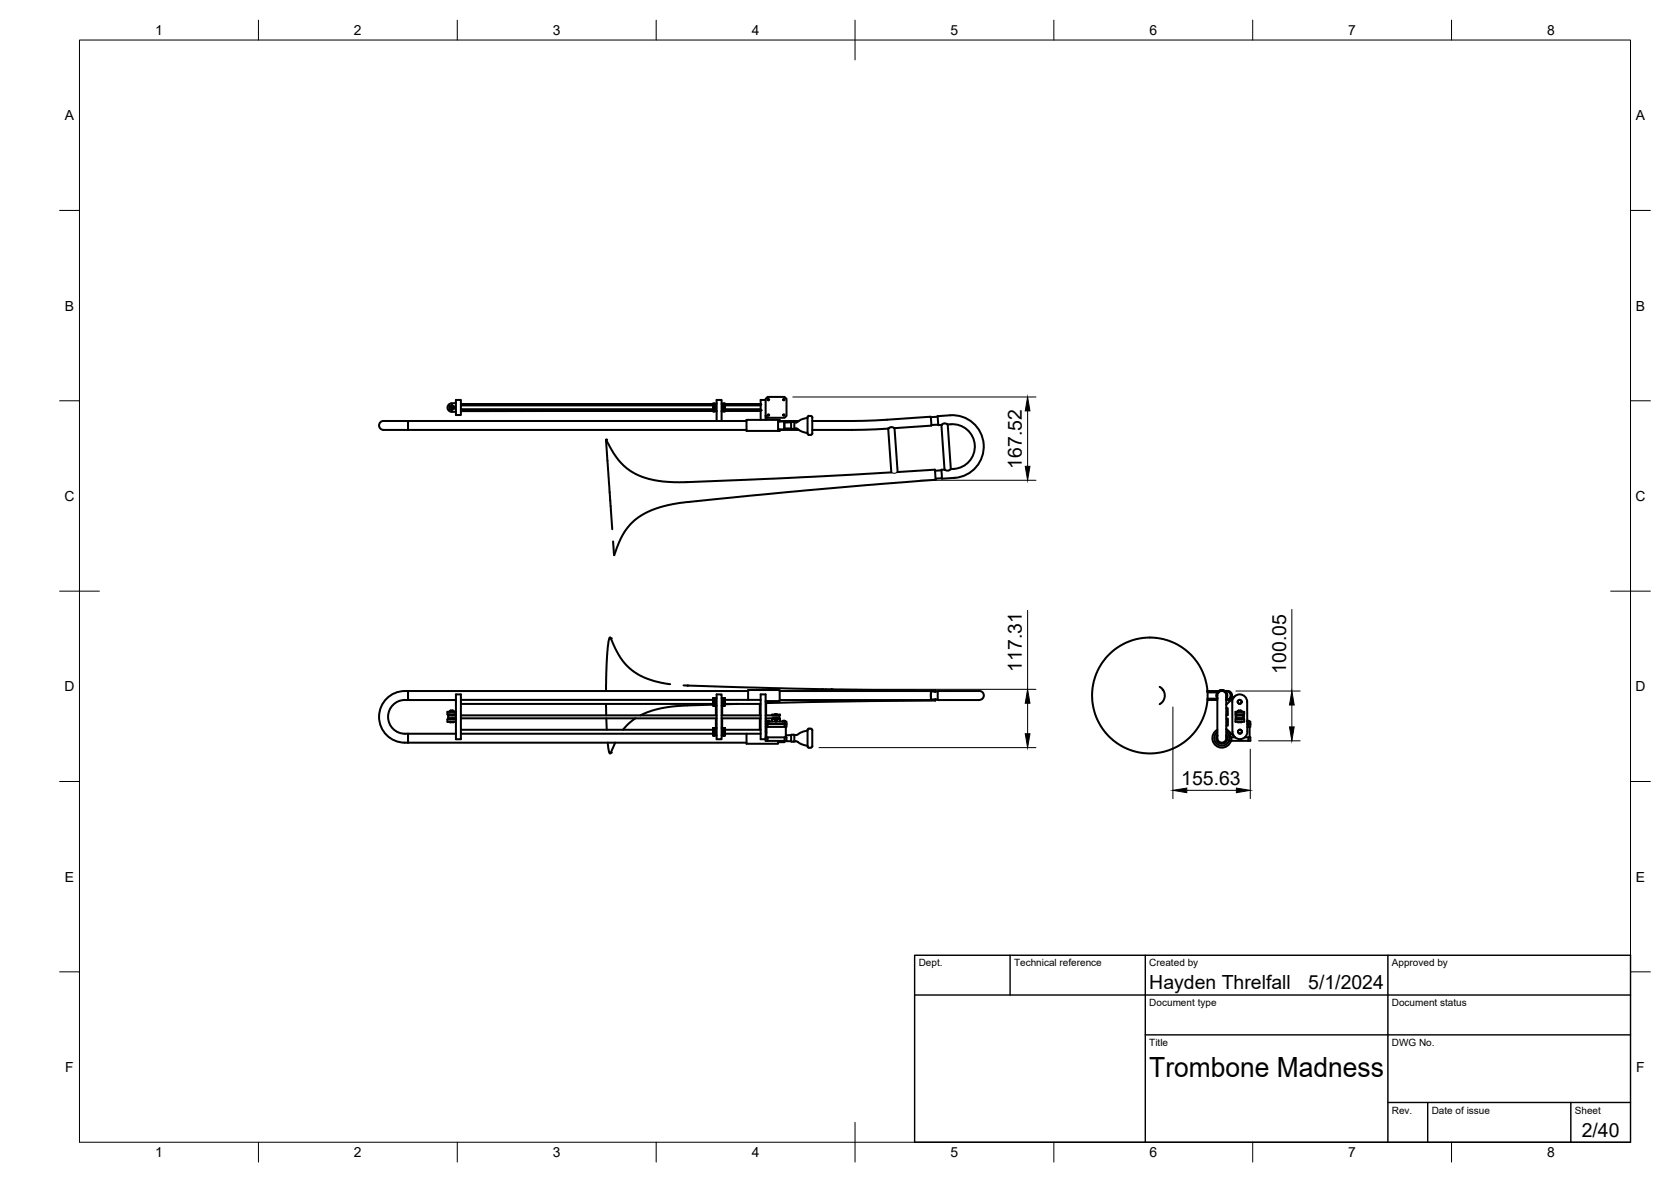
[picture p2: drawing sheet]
<svg xmlns="http://www.w3.org/2000/svg" width="420mm" height="297mm" viewBox="0 0 420 297" stroke-linecap="round" stroke-linejoin="round" font-family="sans-serif">
<defs><g id="words">
<text font-size="7" x="289" y="270.6">Trombone Madness</text>
<g font-size="4.9">
<text x="256.9" y="117.8" transform="rotate(-90 256.9 117.8)">167.52</text>
<text x="256.9" y="168.9" transform="rotate(-90 256.9 168.9)">117.31</text>
<text x="323.4" y="169.3" transform="rotate(-90 323.4 169.3)">100.05</text>
<text x="297" y="197.2">155.63</text>
<text x="289" y="248.5">Hayden Threlfall</text>
<text x="329" y="248.5">5/1/2024</text>
<text x="397.7" y="285.7">2/40</text>
</g>
<g font-size="3.5">
<text x="39" y="8.8">1</text>
<text x="89" y="8.8">2</text>
<text x="139" y="8.8">3</text>
<text x="189" y="8.8">4</text>
<text x="239" y="8.8">5</text>
<text x="289" y="8.8">6</text>
<text x="339" y="8.8">7</text>
<text x="389" y="8.8">8</text>
<text x="16.3" y="30.2">A</text>
<text x="411.3" y="30.2">A</text>
<text x="16.3" y="78">B</text>
<text x="411.3" y="78">B</text>
<text x="16.2" y="125.9">C</text>
<text x="411.2" y="125.9">C</text>
<text x="16.2" y="173.7">D</text>
<text x="411.2" y="173.7">D</text>
<text x="16.3" y="221.6">E</text>
<text x="411.3" y="221.6">E</text>
<text x="16.4" y="269.4">F</text>
<text x="411.4" y="269.4">F</text>
<text x="39" y="290.8">1</text>
<text x="89" y="290.8">2</text>
<text x="139" y="290.8">3</text>
<text x="189" y="290.8">4</text>
<text x="239" y="290.8">5</text>
<text x="289" y="290.8">6</text>
<text x="339" y="290.8">7</text>
<text x="389" y="290.8">8</text>
</g>
<g font-size="2.5">
<text x="231" y="242.9">Dept.</text>
<text x="255" y="242.9">Technical reference</text>
<text x="289" y="242.9">Created by</text>
<text x="350" y="242.9">Approved by</text>
<text x="289" y="252.8">Document type</text>
<text x="350" y="252.8">Document status</text>
<text x="289" y="262.9">Title</text>
<text x="350" y="262.9">DWG No.</text>
<text x="350" y="279.9">Rev.</text>
<text x="360" y="279.9">Date of issue</text>
<text x="396" y="279.9">Sheet</text>
</g>
</g></defs>
<!-- layer: Visible -->
<g fill="none" stroke="#000" stroke-width=".51">
<path d="M95.8 106l.6-.2h6.2v2.2h-5.2a1.66 1.66 0 0 1-2.1-1.1zM113.1 102.6l.1 .2M113.2 102.1l-.1 .1M113.5 101.9h.2M113.5 103h.2M113.5 101.4a1.07 1.07 0 0 0-1 1.1 1.07 1.07 0 0 0 1.1 1h1M113.6 101.9h.1M113.6 103h.1M113.6 101.9a.54 .54 0 0 0-.5 .4 .54 .54 0 0 0 .2 .6l.3 .1M113.6 101.9a.58 .58 0 0 1 .5 .5 .58 .58 0 0 1-.5 .6M114 102.1l.1 .1M114.1 102.6l-.1 .2"/>
<path d="M114.6 100.5h1.3v3.8h-1.3zM114.6 101.3l-1.1 .1M115.9 101.6h.1M115.9 101.5h63.4M115.9 102.9h63.4M115.9 101.9h63.4M115.9 103.2h.1M115.9 103.1v.1M116 101.6h.1M116 103.2h.2M116.2 101.6l-.3 .1M116.2 101.7h.1"/>
<path d="M116.2 101.6h.1M116.3 103.2h.2M116.4 101.7h.2M116.4 101.6h-.1M116.5 103.2h.3M116.7 101.7h.4M116.7 101.6h-.1M116.8 103.2h.2M117 103.2h.2M117.1 101.6h.1M117.1 101.6l.2 .1M117.3 103.2h.2"/>
<path d="M117.3 101.6h.1M117.5 101.6h.1M117.5 103.2h.3M117.6 101.6l-.2 .1M117.6 101.6h.1M117.7 101.7h.6M117.7 101.6h.1M117.8 103.2h.2M118 103.2h.2M118.3 101.6h.1M118.3 101.6h.2M118.4 103.2h.1"/>
<path d="M118.4 103.2h-.1M118.5 101.7h.1M118.6 101.6h.1M118.6 103.2h.1M118.7 103.2h-.2M118.8 103.2h.2M118.8 103.2h.1M118.8 101.6l-.1 .1M118.9 101.6h.1M119 103.2h.5M119.1 101.6l-.2 .1M119.1 101.6h.3"/>
<path d="M119.4 101.6h.4M119.5 103.2h.2M119.8 101.6h.3M119.9 103.2h.1M119.9 103.2h-.1M120.1 101.6h.2M120.2 103.2h.1M120.2 103.2h-.2M120.3 103.2h.1M120.4 101.6h.5M120.4 103.2h.1M120.4 103.2h-.1"/>
<path d="M120.6 103.2h-.1M120.7 103.2h.1M120.7 103.2h-.2M121.1 103.2h.1M121.2 101.6h-.3M121.2 103.2h-.4M121.4 103.2h.1M121.4 101.6h-.2M121.4 103.2h-.2M121.5 103.2h.2M121.6 103.2h-.2M121.7 101.6h-.2"/>
<path d="M121.7 103.2h.1M121.7 101.6h.1M121.8 103.2h.6M121.8 103.2h.1M121.9 101.6h.3M122.4 101.6h-.2M122.6 103.2h.1M122.7 101.6h-.2M122.7 103.2h-.3M122.8 103.2h.1M122.8 103.2h-.1M122.9 101.6h-.2"/>
<path d="M123 103.2h.2M123.1 103.2h-.2M123.2 101.6h-.2M123.2 103.2l.1-.1 .4 .1M123.4 101.6h-.2M123.7 101.6h-.3M123.8 103.2h.1M123.9 101.6h-.2M124.2 103.2h-.3M124.2 101.6h-.2M124.4 103.2h-.2M124.4 101.6h-.2"/>
<path d="M124.7 103.2h-.3M124.7 101.6h-.3M124.7 103.2h.3M124.9 101.6h-.2M125 103.2h.2M125.2 101.6h-.3M125.3 103.2h.2M125.4 101.6h-.2M125.5 103.2h.3M125.7 101.6h-.2M125.9 103.2h-.1M125.9 101.6h-.2"/>
<path d="M125.9 103.2h.3M126.2 101.6h-.3M126.2 101.6l.1 .1M126.3 103.2h.2M126.4 101.6h-.1M126.5 101.6l.1 .1M126.5 103.2h.2M126.7 101.6h-.1M126.7 101.7h.1M126.7 101.6h.1M126.8 103.2h.2M126.9 101.6h-.1"/>
<path d="M126.9 101.7h.7M127 101.6h.1M127 103.2h.3M127.3 103.2h.2M127.5 103.2h.2M127.6 101.6h.1M127.6 101.6l.2 .1M127.8 103.2h.2M127.8 101.6h.1M128 101.6h.1M128 103.2h.2M128.2 101.6l-.3 .1"/>
<path d="M128.2 101.7h.6M128.2 101.6h.1M128.3 103.2h.2M128.5 103.2h.3M128.8 103.2h.2M129 101.7h.1M129 101.6h-.2M129 103.2h.2M129.1 101.6h.1M129.2 101.7h.1M129.3 103.2h.2M129.3 101.6h.1"/>
<path d="M129.3 101.6h.2M129.5 103.2h.3M129.6 101.6l-.2 .1M129.6 101.6h.1M129.8 103.2h.2M129.8 101.6l-.1 .1M129.9 101.6h.2M130 103.2h.2M130.1 101.6h.2M130.3 101.6h.3M130.4 103.2h.1M130.4 103.2h-.1"/>
<path d="M130.6 101.6h.2M130.6 103.2h.1M130.7 103.2h-.2M130.8 103.2h.1M130.9 101.6h.1M130.9 103.2h.1M130.9 103.2h-.1M131.1 103.2h-.1M131.1 101.6l-.2 .1M131.1 101.6h.3M131.2 103.2h.1M131.2 103.2h-.2"/>
<path d="M131.7 101.6h-.3M131.9 103.2h.1M131.9 101.6h-.2M131.9 103.2h-.6M132 101.6h.1M132.1 101.6h.2M132.2 103.2h.1M132.2 103.2h-.2M132.3 103.2h.2M132.3 103.2h.1M132.4 101.6h.5M132.6 103.2h-.1"/>
<path d="M132.9 103.2h.1M132.9 103.2h-.4M133.1 103.2h.1M133.2 101.6h-.3M133.2 103.2h-.2M133.3 103.2h-.1M133.4 103.2h.1M133.4 101.6h-.2M133.4 103.2h-.1M133.5 103.2h.2M133.6 103.2h-.2M133.7 101.6h-.2"/>
<path d="M133.8 103.2h.1M133.8 103.2h-.1M133.9 101.6h-.2M134.2 101.6h-.3M134.2 103.2h-.3M134.4 103.2h-.2M134.4 101.6h-.2M134.7 103.2h-.3M134.7 101.6h-.2M134.9 103.2h-.2M134.9 101.6h-.2M135.2 103.2h-.3"/>
<path d="M135.2 101.6h-.2M135.2 103.2h.5M135.4 101.6h-.2M135.7 101.6h-.3M135.8 103.2h.2M135.9 101.6h-.2M136.2 101.6h-.2M136.4 103.2h-.4M136.4 101.6h-.2M136.7 103.2h-.3M136.7 101.6h-.3M136.7 103.2l.2-.1 .1 .1"/>
<path d="M136.9 101.6h-.2M136.9 101.6l.2 .1M137 103.2h.2M137.2 101.6h-.1M137.2 101.6l.1 .1M137.3 103.2h.2M137.4 101.6h-.1M137.5 101.6h.1M137.5 103.2h.3M137.7 101.6l-.3 .1M137.7 101.6l.6 .1M137.8 103.2h.2"/>
<path d="M138 103.2h.2M138.3 103.2h.2M138.3 101.6h.1M138.5 101.6l.1 .1M138.5 103.1v.1M138.7 103.1v.1M138.7 101.6h-.1M138.7 103.1h-.2M138.7 103.2h.1M138.7 101.6h.1M138.8 103.1v.1M138.9 103.1v.1"/>
<path d="M138.9 103.1h-.1M138.9 101.6l-.2 .1M138.9 103.2h.1M138.9 101.7h.2M139 101.6h.1M139.1 103.1l-.1 .1M139.1 101.6l.2 .1M139.2 103.1v.1M139.2 103.1h-.2M139.2 103.2h.1M139.3 103.1v.1M139.4 101.6h-.1"/>
<path d="M139.4 103.1v.1M139.4 103.1h-.1M139.4 103.2h.1M139.4 101.6l.1 .1M139.5 103.1v.1M139.6 101.6v.1M139.7 103.1v.1M139.7 103.1h-.2M139.7 103.2h.1M139.8 103.1v.1M139.8 101.6v.1M139.9 103.1v.1"/>
<path d="M139.9 101.6l-.4 .1M139.9 103.1h-.1M139.9 103.2h.1M139.9 101.7h.2M140 101.6v.1M140.1 103.1l-.1 .1M140.1 101.6v.1M140.1 101.6h.1M140.2 103.1v.1M140.2 103.1h-.2M140.2 103.2h.1M140.2 101.7h.1"/>
<path d="M140.2 101.6v.1M140.3 103.1v.1M140.3 101.6v.1M140.4 101.6h.1M140.4 103.1v.1M140.4 103.1h-.1M140.4 103.2h.1M140.4 101.6l.1 .1M140.6 103.1l-.1 .1M140.7 103.1v.1M140.7 103.1h-.2M140.7 101.6l-.3 .1"/>
<path d="M140.7 103.2h.1M140.7 101.6v.1M140.8 103.1v.1M140.9 101.6l-.2 .1M140.9 103.1v.1M140.9 103.1h-.1M140.9 103.2h.1M140.9 101.6l.1 .1M141 101.7h.1M141 103.1h.1M141 103.1v.1M141.1 101.6v.1"/>
<path d="M141.1 101.6h.1M141.2 103.2h.1M141.2 101.6v.1M141.3 103.1h.1M141.3 103.1v.1M141.3 101.6v.1M141.4 101.6l-.2 .1M141.4 103.2h.1M141.4 101.7h.2M141.5 101.6v.1M141.6 103.1l-.1 .1M141.6 101.6v.1"/>
<path d="M141.6 101.6h.1M141.7 103.1v.1M141.7 103.1h-.2M141.7 103.2h.1M141.7 101.7h.1M141.7 101.6v.1M141.8 103.1v.1M141.8 101.6v.1M141.9 101.6h.1M141.9 103.1v.1M141.9 103.1h-.1M141.9 103.2h.1"/>
<path d="M141.9 101.6l.1 .1M142 101.7h.1M142.1 101.6v.1M142.1 101.6h.1M142.2 103.1v.1M142.2 103.1l-.2 .1M142.2 103.2h.1M142.2 101.6v.1M142.2 101.7h.1M142.3 101.6v.1M142.3 101.6h.1M142.4 103.1v.1"/>
<path d="M142.4 103.1l-.1 .1M142.4 103.2h.1M142.5 101.6v.1M142.5 101.7h.1M142.5 103.1h.2M142.5 103.1v.1M142.6 101.6v.1M142.6 101.6h.1M142.7 103.2h.1M142.7 101.7h.1M142.7 101.6v.1M142.8 103.1l.1 .1"/>
<path d="M142.8 103.1v.1M142.8 101.6v.1M142.9 101.6h.1M142.9 103.2h.1M142.9 101.7h.2M143 101.6v.1M143 103.1l.2 .1M143.1 103.1l-.1 .1M143.1 101.6v.1M143.1 101.6h.1M143.2 103.2h.1M143.2 101.6v.1"/>
<path d="M143.2 101.7h.1M143.3 103.1h.1M143.3 103.1v.1M143.3 101.6v.1M143.3 101.6h.1M143.4 103.2h.1M143.4 101.6l.1 .1M143.5 101.7h.1M143.6 101.6v.1M143.6 101.6h.1M143.7 103.1v.1M143.7 103.1h-.2"/>
<path d="M143.7 103.2h.1M143.7 101.6v.1M143.7 101.7h.1M143.8 101.6v.1M143.8 101.6h.1M143.9 103.1v.1M143.9 103.1h-.1M143.9 103.2h.1M143.9 101.7h.2M144 101.6v.1M144.1 101.6v.1M144.1 101.6h.1"/>
<path d="M144.2 103.1v.1M144.2 103.1l-.2 .1M144.2 103.2h.1M144.2 101.7h.1M144.2 101.6v.1M144.3 101.6v.1M144.4 101.6h.1M144.4 103.1v.1M144.4 103.1h-.1M144.4 103.2h.1M144.4 101.6l.1 .1M144.4 101.7h.2"/>
<path d="M144.5 103.1l.2 .1M144.6 103.1l-.1 .1M144.6 101.6v.1M144.6 101.6h.1M144.7 103.2h.1M144.7 101.6v.1M144.7 101.7h.1M144.8 103.1l.1 .1M144.8 103.1v.1M144.8 101.6v.1M144.8 101.6h.1M144.9 103.2h.1"/>
<path d="M145 101.6v.1M145 101.7h.1M145 103.1v.1M145.1 101.6v.1M145.1 101.6h.1M145.1 103.1l.1 .1M145.2 103.1h-.2M145.2 103.2h.1M145.2 101.6v.1M145.2 101.7h.1M145.3 103.1v.1M145.3 101.6v.1"/>
<path d="M145.4 101.6h.1M145.4 103.1v.1M145.4 103.1h-.1M145.4 103.2h.1M145.4 101.7h.2M145.5 101.6v.1M145.6 101.6v.1M145.6 101.6h.1M145.7 103.1v.1M145.7 103.1h-.1M145.7 103.2h.1M145.7 101.7h.1"/>
<path d="M145.7 101.6v.1M145.8 101.6v.1M145.9 101.6h.1M145.9 103.1v.1M145.9 103.1h-.1M145.9 103.2h.1M145.9 101.6l.1 .1M146 101.7h.1M146 103.1v.1M146.1 101.6v.1M146.1 101.6h.1M146.2 103.1v.1"/>
<path d="M146.2 103.1h-.2M146.2 103.2h.1M146.2 101.6v.1M146.2 101.7h.1M146.3 103.1v.1M146.3 101.6v.1M146.3 101.6h.1M146.4 103.1v.1M146.4 103.1h-.1M146.4 103.2h.1M146.5 101.6v.1M146.5 101.7h.1"/>
<path d="M146.5 103.1v.1M146.6 101.6v.1M146.6 101.6h.1M146.7 103.1v.1M146.7 103.1h-.2M146.7 103.2h.1M146.7 101.7h.1M146.7 101.6v.1M146.8 103.1v.1M146.8 101.6v.1M146.9 101.6h.1M146.9 103.1v.1"/>
<path d="M146.9 103.1h-.1M146.9 103.2h.1M146.9 101.7h.2M147 101.6v.1M147.1 103.1l-.1 .1M147.1 101.6v.1M147.1 101.6h.1M147.2 103.1v.1M147.2 103.1h-.2M147.2 103.2h.1M147.2 101.6v.1M147.2 101.7h.1"/>
<path d="M147.3 103.1v.1M147.3 101.6v.1M147.3 101.6h.1M147.4 103.1v.1M147.4 103.1h-.1M147.4 103.2h.1M147.4 101.6l.1 .1M147.5 101.7h.1M147.5 103.1v.1M147.6 101.6v.1M147.6 101.6h.1M147.7 103.1v.1"/>
<path d="M147.7 103.1h-.2M147.7 103.2h.1M147.7 101.6v.1M147.7 101.7h.1M147.8 103.1v.1M147.8 101.6v.1M147.8 101.6l.3 .1M147.9 103.1v.1M147.9 103.1h-.1M147.9 103.2h.1M148 101.6v.1M148.1 103.1l-.1 .1"/>
<path d="M148.1 101.6v.1M148.1 101.6h.1M148.2 103.1v.1M148.2 103.1h-.2M148.2 103.2h.1M148.2 101.7h.1M148.2 101.6v.1M148.3 103.1v.1M148.3 101.6v.1M148.4 101.6l.2 .1M148.4 103.1v.1M148.4 103.1h-.1"/>
<path d="M148.4 103.2h.1M148.6 103.1l-.1 .1M148.6 101.6v.1M148.6 101.6h.1M148.7 103.1v.1M148.7 103.1h-.2M148.7 103.2h.1M148.7 101.6v.1M148.7 101.7h.1M148.8 103.1v.1M148.8 101.6v.1M148.8 101.6h.1"/>
<path d="M148.9 103.1v.1M148.9 103.1h-.1M148.9 103.2h.1M149 101.6v.1M149 101.7h.1M149 103.1v.1M149.1 101.6v.1M149.1 101.6h.1M149.1 103.1l.1 .1M149.2 103.1h-.2M149.2 103.2h.1M149.2 101.6v.1"/>
<path d="M149.2 101.7h.1M149.3 103.1v.1M149.3 101.6v.1M149.4 101.6l.2 .1M149.4 103.1v.1M149.4 103.1h-.1M149.4 103.2h.1M149.5 101.6v.1M149.6 103.1l-.1 .1M149.6 101.6v.1M149.6 101.6l.2 .1M149.7 103.1v.1"/>
<path d="M149.7 103.1h-.2M149.7 103.2h.1M149.7 101.6v.1M149.8 103.1v.1M149.8 101.6v.1M149.9 101.6h.1M149.9 103.1v.1M149.9 103.1h-.1M149.9 103.2h.1M149.9 101.6l.1 .1M150 101.7h.1M150 103.1v.1"/>
<path d="M150.1 101.6v.1M150.1 101.6l.7 .1M150.2 103.1v.1M150.2 103.1h-.2M150.2 103.2h.1M150.3 103.1v.1M150.3 101.6v.1M150.4 103.1v.1M150.4 103.1h-.1M150.4 103.2h.1M150.5 103.1v.1M150.6 101.6v.1"/>
<path d="M150.7 103.1v.1M150.7 103.1h-.2M150.7 103.2h.1M150.7 101.6v.1M150.8 103.1v.1M150.8 101.6v.1M150.9 101.6h.3M150.9 103.1v.1M150.9 103.1h-.1M150.9 103.2h.1M151 101.6v.1M151.1 103.1l-.1 .1"/>
<path d="M151.2 103.1v.1M151.2 103.1h-.2M151.2 103.2h.1M151.2 101.6v.1M151.3 103.1v.1M151.4 101.6l-.2 .1M151.4 103.1v.1M151.4 103.1h-.1M151.4 103.2h.1M151.4 101.6l.1 .1M151.5 103.1v.1M151.6 101.6v.1"/>
<path d="M151.7 101.6l-.2 .1M151.7 103.1v.1M151.7 103.1h-.2M151.7 103.2h.1M151.7 101.6v.1M151.8 103.1v.1M151.8 101.6v.1M151.9 103.1v.1M151.9 101.6l-.2 .1M151.9 103.1h-.1M151.9 103.2h.1M151.9 101.7h.2"/>
<path d="M152 101.6v.1M152.1 103.1l-.1 .1M152.1 101.6v.1M152.1 101.6h.1M152.2 103.1v.1M152.2 103.1h-.2M152.2 103.2h.1M152.2 101.7h.1M152.2 101.6v.1M152.3 103.1v.1M152.3 101.6v.1M152.4 101.6h.1"/>
<path d="M152.4 103.1v.1M152.4 103.1h-.1M152.4 103.2h.1M152.4 101.6l.1 .1M152.4 101.7h.2M152.6 103.1l-.1 .1M152.6 101.6v.1M152.6 101.6h.1M152.7 103.1v.1M152.7 103.1h-.2M152.7 103.2h.1M152.7 101.6v.1"/>
<path d="M152.7 101.7h.1M152.8 103.1v.1M152.8 101.6v.1M152.8 101.6h.1M152.9 103.1v.1M152.9 103.1h-.1M152.9 103.2h.1M153 101.6v.1M153 101.7h.1M153.1 101.6v.1M153.1 101.6h.1M153.2 103.1v.1"/>
<path d="M153.2 103.1h-.2M153.2 101.6v.1M153.2 101.7h.1M153.3 101.6v.1M153.4 101.6h.1M153.4 103.1l.1 .1M153.4 103.1h-.1M153.4 101.7h.2M153.5 101.6v.1M153.6 103.1h-.1M153.6 101.6v.1M153.6 101.6h.1"/>
<path d="M153.7 103.1l.1 .1M153.7 103.1h-.2M153.7 101.7h.1M153.7 101.6v.1M153.8 103.1h.1M153.8 101.6v.1M153.9 101.6h.1M153.9 103.1h.1M153.9 103.1h-.1M153.9 101.6l.1 .1M154 101.7h.1M154.1 101.6v.1"/>
<path d="M154.1 101.6h.1M154.2 101.6v.1M154.2 101.7h.1M154.3 101.6v.1M154.3 101.6h.1M154.4 103.1h.1M154.4 103.1h-.4M154.5 101.6v.1M154.5 101.7h.1M154.6 101.6v.1M154.6 101.6h.1M154.7 103.1h.1"/>
<path d="M154.7 103.1l-.3 .1M154.7 101.7h.1M154.7 101.6v.1M154.8 103.1h.1M154.8 103.1l-.1 .1M154.8 101.6v.1M154.9 101.6h.1M154.9 103.2h.1M154.9 101.7h.2M155 101.6v.1M155.1 103.1h-.1M155.1 101.6v.1"/>
<path d="M155.1 101.6h.1M155.2 101.6v.1M155.2 101.7h.1M155.3 101.6v.1M155.3 101.6h.1M155.4 101.6l.1 .1M155.5 101.7h.1M155.6 101.6v.1M155.6 101.6h.1M155.7 101.6v.1M155.7 101.7h.1M155.8 101.6v.1"/>
<path d="M155.9 101.6h.1M155.9 103.1h.1M155.9 103.1h-.9M155.9 101.7h.2M156 101.6v.1M156.1 103.1l-.2 .1M156.1 101.6v.1M156.1 101.6h.1M156.2 103.1h.1M156.2 103.1h-.2M156.2 101.7h.1M156.2 101.6v.1"/>
<path d="M156.3 103.1h.1M156.3 103.1l-.1 .1M156.3 101.6v.1M156.4 101.6h.1M156.4 101.6l.1 .1M156.5 101.7h.1M156.5 103.1h.2M156.6 103.1l-.2 .1M156.6 101.6v.1M156.6 101.6h.1M156.7 103.2h.3M156.7 101.6v.1"/>
<path d="M156.7 101.7h.1M156.8 101.6v.1M156.8 101.6h.1M157 101.6v.1M157 101.7h.1M157.1 101.6v.1M157.1 101.6h.1M157.2 103.1h-.2M157.2 101.6v.1M157.2 101.7h.1M157.3 101.6v.1M157.4 101.6h.1"/>
<path d="M157.4 103.1l-.2 .1M157.4 101.7h.2M157.5 101.6v.1M157.6 101.6v.1M157.6 101.6h.1M157.7 103.1l-.3 .1M157.7 101.6v.1M157.7 101.7h.1M157.8 101.6v.1M157.9 101.6h.1M157.9 103.1l-.2 .1M157.9 103.2h.3"/>
<path d="M157.9 101.6l.1 .1M158 101.7h.1M158.1 101.6v.1M158.1 101.6h.1M158.2 101.6v.1M158.2 101.7h.1M158.3 103.1l.2 .1M158.3 101.6v.1M158.3 101.6h.1M158.5 101.6v.1M158.5 101.7h.1M158.5 103.1l.2 .1"/>
<path d="M158.6 101.6v.1M158.6 101.6h.1M158.7 101.7h.1M158.7 101.6v.1M158.8 103.1l.2 .1M158.8 101.6v.1M158.9 101.6h.1M158.9 101.7h.2M159 101.6v.1M159.1 101.6v.1M159.1 101.6h.1M159.2 103.1h-.2"/>
<path d="M159.2 103.2h.5M159.2 101.6v.1M159.2 101.7h.1M159.3 101.6v.1M159.3 101.6h.1M159.4 101.6l.1 .1M159.5 101.7h.1M159.6 101.6v.1M159.6 101.6h.1M159.7 101.6v.1M159.7 101.7h.1M159.8 103.1l.2 .1"/>
<path d="M159.8 101.6v.1M159.9 101.6l.2 .1M160 101.6v.1M160 103.1l.3 .1M160.1 101.6v.1M160.1 101.6l.2 .1M160.2 101.6v.1M160.3 103.1l.2 .1M160.3 101.6v.1M160.4 101.6h.1M160.4 101.6l.1 .1M160.5 101.7h.1"/>
<path d="M160.6 103.1l.2 .1M160.6 101.6v.1M160.6 101.6l.2 .1M160.8 103.1l.2 .1M160.8 101.6v.1M160.8 101.6h.4M161 103.1l.2 .1M161.1 101.6v.1M161.2 101.6v.1M161.2 101.7h.1M161.3 103.1l.2 .1M161.3 101.6v.1"/>
<path d="M161.4 101.6h.3M161.5 101.6v.1M161.5 103.1l.3 .1M161.7 101.6v.1M161.8 103.1l.2 .1M161.9 101.6l-.2 .1M161.9 101.6l.1 .1M162 101.7h.1M162 103.1l.2 .1M162.1 101.6v.1M162.1 101.6h.1M162.2 101.6v.1"/>
<path d="M162.3 103.1l.2 .1M162.3 101.6v.1M162.4 101.6l-.2 .1M162.5 101.6v.1M162.5 103.1l.3 .1M162.6 101.6v.1M162.7 101.6l-.2 .1M162.7 101.7h.1M162.7 101.6v.1M162.8 103.1l.2 .1M162.8 101.6v.1M162.9 101.6h.1"/>
<path d="M162.9 101.7h.2M163 101.6v.1M163 103.1l.3 .1M163.1 101.6v.1M163.1 101.6h.1M163.2 101.6v.1M163.2 101.7h.1M163.3 103.1l.2 .1M163.3 101.6v.1M163.3 101.6h.1M163.4 101.6l.1 .1M163.5 101.7h.1"/>
<path d="M163.5 103.1l.2 .1M163.6 101.6v.1M163.6 101.6h.1M163.7 101.6v.1M163.7 101.7h.1M163.8 101.6v.1M163.9 101.6h.1M163.9 103.1l.1 .1M163.9 103.1h-.1M163.9 101.7h.2M164 101.6v.1M164.1 101.6v.1"/>
<path d="M164.1 101.6h.1M164.2 103.1l.1 .1M164.2 103.1h-.2M164.2 101.7h.1M164.2 101.6v.1M164.3 103.1h.1M164.3 101.6v.1M164.4 101.6h.1M164.4 103.1l.1 .1M164.4 103.1h-.1M164.4 101.6l.1 .1M164.5 101.7h.1"/>
<path d="M164.6 103.1h.1M164.6 101.6v.1M164.6 101.6h.1M164.7 101.6v.1M164.7 101.7h.1M164.8 101.6v.1M164.8 101.6h.1M165 101.6v.1M165 101.7h.1M165.1 101.6v.1M165.1 101.6h.1M165.2 103.1h.1"/>
<path d="M165.2 103.1h-.7M165.2 103.2h.1M165.2 101.6v.1M165.2 101.7h.1M165.3 101.6v.1M165.4 101.6h.1M165.4 103.1h.1M165.4 103.1h-.1M165.4 103.2h.1M165.4 101.7h.2M165.5 101.6v.1M165.5 103.1l.3 .1"/>
<path d="M165.6 103.1h-.1M165.6 101.6v.1M165.6 101.6h.1M165.7 101.6v.1M165.7 101.7h.1M165.8 103.1h.1M165.8 101.6v.1M165.9 101.6h.1M165.9 101.6l.1 .1M166 101.7h.1M166.1 101.6v.1M166.1 101.6h.1"/>
<path d="M166.2 103.1h.1M166.2 103.1h-.4M166.2 101.6v.1M166.2 101.7h.1M166.3 101.6v.1M166.3 101.6h.1M166.4 103.1h.1M166.4 103.1h-.1M166.5 101.6v.1M166.5 101.7h.1M166.6 103.1l-.2 .1M166.6 101.6v.1"/>
<path d="M166.6 101.6h.1M166.7 103.1h.1M166.7 103.1h-.2M166.7 101.7h.1M166.7 101.6v.1M166.8 103.1h.1M166.8 103.1l-.1 .1M166.8 101.6v.1M166.9 101.6h.1M166.9 101.7h.2M167 101.6v.1M167 103.1h.2"/>
<path d="M167.1 103.1l-.2 .1M167.1 101.6v.1M167.1 101.6h.1M167.2 101.6v.1M167.2 101.7h.1M167.3 101.6v.1M167.3 101.6h.1M167.5 101.6v.1M167.5 101.7h.1M167.6 101.6v.1M167.6 101.6h.1M167.7 101.6v.1"/>
<path d="M167.7 101.7h.1M167.8 101.6v.1M167.9 101.6h.1M167.9 103.1l-.7 .1M167.9 101.7h.2M168 101.6v.1M168.1 101.6v.1M168.1 101.6h.1M168.2 103.1h.1M168.2 103.1l-.3 .1M168.2 101.7h.1M168.2 101.6v.1"/>
<path d="M168.3 101.6v.1M168.4 101.6h.1M168.4 103.1l-.2 .1M168.4 101.6l.1 .1M168.5 101.7h.1M168.5 103.1h.2M168.6 103.1l-.2 .1M168.6 101.6v.1M168.6 101.6h.1M168.7 103.2h.3M168.7 101.6v.1M168.7 101.7h.1"/>
<path d="M168.8 101.6v.1M168.8 101.6h.1M169 101.6v.1M169 101.7h.1M169 103.1l.2 .1M169.1 101.6v.1M169.1 101.6h.1M169.2 101.6v.1M169.2 101.7h.1M169.3 103.1l.2 .1M169.3 101.6v.1M169.4 101.6h.1"/>
<path d="M169.4 101.7h.2M169.5 101.6v.1M169.6 101.6v.1M169.6 101.6h.1M169.7 103.1h-.2M169.7 101.6v.1M169.7 101.7h.1M169.8 101.6v.1M169.9 101.6h.1M169.9 103.1l-.2 .1M169.9 103.2h.3M169.9 101.6l.1 .1"/>
<path d="M170 101.7h.1M170.1 101.6v.1M170.1 101.6h.1M170.2 101.6v.1M170.2 101.7h.1M170.3 103.1l.2 .1M170.3 101.6v.1M170.3 101.6h.1M170.5 101.6v.1M170.5 101.7h.1M170.5 103.1l.3 .1M170.6 101.6v.1"/>
<path d="M170.6 101.6l.2 .1M170.7 101.6v.1M170.8 103.1l.2 .1M170.8 101.6v.1M170.9 101.6h.1M170.9 101.7h.2M171 101.6v.1M171 103.1l.3 .1M171.1 101.6v.1M171.1 101.6l.2 .1M171.3 103.1l.2 .1M171.3 101.6v.1"/>
<path d="M171.3 101.6h.4M171.5 103.1l.2 .1M171.6 101.6v.1M171.7 101.6v.1M171.7 101.7h.1M171.8 103.1l.2 .1M171.8 101.6v.1M171.9 101.6h.5M172 101.6v.1M172 103.1l.3 .1M172.2 101.6v.1M172.3 103.1l.2 .1"/>
<path d="M172.4 101.6l.1 .1M172.5 101.7h.1M172.6 103.1l.2 .1M172.6 101.6v.1M172.6 101.6h.1M172.7 101.6v.1M172.7 101.7h.1M172.8 103.1l.2 .1M172.8 101.6v.1M172.8 101.6h.6M173 103.1l.2 .1M173.1 101.6v.1"/>
<path d="M173.3 103.1l.2 .1M173.3 101.6v.1M173.4 101.7h.2M173.5 101.6v.1M173.5 103.1l.3 .1M173.6 101.6v.1M173.6 101.6h.1M173.7 101.6v.1M173.8 103.1l.2 .1M173.9 101.6l-.2 .1M173.9 101.6l.1 .1M174 103.1l.2 .1"/>
<path d="M174.2 101.6l-.2 .1M174.2 101.6v.1M174.2 101.7h.1M174.3 101.6v.1M174.3 101.6h.1M174.4 103.1l.1 .1M174.4 103.1h-.1M174.5 101.6v.1M174.6 101.6v.1M174.7 103.1l.1 .1M174.7 101.6l-.2 .1M174.7 103.1h-.2"/>
<path d="M174.7 101.7h.1M174.7 101.6v.1M174.8 103.1l.2 .1M174.8 103.1h.1M174.8 101.6v.1M174.9 101.6h.1M174.9 101.7h.2M175 101.6v.1M175 103.1l.7 .1M175.1 101.6v.1M175.1 101.6h.1M175.2 101.6v.1"/>
<path d="M175.2 101.7h.1M175.3 101.6v.1M175.3 101.6h.1M175.5 101.6v.1M175.5 101.7h.1M175.6 101.6v.1M175.6 101.6h.1M175.7 101.6v.1M175.7 101.7h.1M175.8 101.6v.1M175.9 101.6h.1M175.9 103.1l.1 .1"/>
<path d="M175.9 103.1h-.1M175.9 101.7h.2M176 101.6v.1M176.1 101.6v.1M176.1 101.6h.1M176.2 103.1l.1 .1M176.2 103.1h-.2M176.2 101.7h.1M176.2 101.6v.1M176.3 103.1l.2 .1M176.3 103.1h.1M176.3 101.6v.1"/>
<path d="M176.4 101.6h.1M176.4 101.6l.1 .1M176.5 101.7h.1M176.6 103.1h.1M176.6 101.6v.1M176.6 101.6h.1M176.7 103.1h.1M176.7 103.1h-.2M176.7 101.6v.1M176.7 101.7h.1M176.8 101.6v.1M176.8 101.6h.1"/>
<path d="M176.9 103.1h.1M176.9 103.1h-.1M177 101.6v.1M177 101.7h.1M177.1 101.6v.1M177.1 101.6h.1M177.2 103.1h.1M177.2 103.1h-.2M177.2 101.6v.1M177.2 101.7h.1M177.3 101.6v.1M177.4 101.6h.1"/>
<path d="M177.4 103.1h.1M177.4 103.1l-.2 .1M177.4 101.7h.2M177.5 101.6v.1M177.5 103.1h.2M177.6 103.1l-.2 .1M177.6 101.6v.1M177.6 101.6h.1M177.7 103.2h.1M177.7 101.6v.1M177.7 101.7h.1M177.8 103.1h.1"/>
<path d="M177.8 101.6v.1M177.8 101.6h.1M177.9 101.6l.1 .1M178 101.7h.1M178.1 101.6v.1M178.1 101.6h.1M178.2 101.6v.1M178.2 101.7h.1M178.3 101.6v.1M178.4 101.6h.1M178.4 103.1l-.5 .1M178.5 101.6v.1"/>
<path d="M178.5 101.7h.1M178.6 101.6v.1M178.6 101.6h.1M178.7 103.1h.1M178.7 103.1l-.3 .1M178.7 101.7h.1M178.7 101.6v.1M178.8 103.1h.1M178.8 103.1l-.1 .1M178.8 101.6v.1M178.9 101.6h.1M179 101.7h.1"/>
<path d="M179 101.6v.1M179 103.1h.2M179.1 103.1l-.2 .1M179.1 101.6v.1M179.1 101.6h.1M179.2 101.6v.1M179.2 101.7h.1M179.3 103.3h.1M179.3 103.3v.1M179.3 103.1h.1M179.3 103.1l-.1 .1M179.3 101.4v1.9"/>
<path d="M179.3 101.4l.2 .1M179.5 101.5v1.8h-63.6M179.5 101.5v1.7M179.5 101.5h.2M179.5 103.3l-.2 .1M179.5 103.2v.2M179.5 103.2h.2M179.7 101.5v1.7M179.7 103.3h-.2M179.7 103.2v.2M179.7 101.5v1.8M179.7 103.3h.5"/>
<path d="M179.7 101.4v2M179.7 101.4h.5M179.7 101.4v.1M179.7 103.4h.5M180.2 105.8v-5.3h1.2v5.3M181.4 103.3h.5M181.4 101.4h.5M181.4 103.4h.5M181.9 101.4v1.9M181.9 101.4v.1M181.9 101.5h.2M181.9 103.3v.1"/>
<path d="M181.9 101.5v1.7M181.9 103.2h.2M181.9 103.2v.1M182.1 101.5v1.7M182.1 101.5v1.8M182.1 103.3h-.2M182.1 103.2l.1 .2M182.1 101.5h.1M182.1 103.3h.1M182.1 101.4h.1M182.1 101.4v.1M182.2 101.4v1.9"/>
<path d="M182.2 101.4l.1 1.9M182.2 103.3v.1M182.3 103.2h9M182.3 101.5h9M182.3 103.3h-.1M182.3 103.3l-.1 .1M182.3 102.9h9M182.3 101.9h9M182.3 103.1h.2M182.3 101.6v.1M182.3 101.7h.1M182.4 101.6h.1"/>
<path d="M182.5 101.6v.1M182.5 101.7h.1M182.6 103.1h-.1M182.6 101.6v.1M182.6 101.6l.2 .1M182.7 103.1h.1M182.7 103.1h-.2M182.7 101.6v.1M182.8 103.1h.1M182.8 101.6v.1M182.9 101.6l.2 .1M182.9 103.1h.1"/>
<path d="M182.9 103.1h-.1M183 101.6v.1M183.1 103.1h.1M183.1 101.6v.1M183.1 101.6h.1M183.2 103.1h.1M183.2 103.1h-.2M183.2 101.6v.1M183.2 101.7h.1M183.3 103.1h.1M183.3 101.6v.1M183.3 101.6h.6"/>
<path d="M183.4 103.1h.1M183.4 103.1h-.1M183.5 103.1h.1M183.6 101.6v.1M183.7 103.1h.1M183.7 103.1h-.2M183.8 103.1h.1M183.8 101.6v.1M183.9 103.1h.1M183.9 103.1h-.1M183.9 101.7h.2M184 101.6v.1"/>
<path d="M184.1 103.1h-.1M184.1 101.6v.1M184.1 101.6h.3M184.2 103.1h.1M184.2 103.1h-.1M184.2 101.6v.1M184.3 103.1h.1M184.4 103.1h.1M184.4 103.1h-.1M184.4 101.6l.1 .1M184.5 103.1h.1M184.7 103.1h.1"/>
<path d="M184.7 103.1h-.2M184.7 101.6l-.2 .1M184.7 101.6v.1M184.7 101.7h.1M184.8 103.1h.1M184.8 101.6v.1M184.8 101.6h.1M184.9 103.1h.1M184.9 103.1h-.1M185 101.6v.1M185 103.1h.2M185.1 103.1h-.1"/>
<path d="M185.1 101.6v.1M185.2 101.6l-.2 .1M185.2 103.1h.1M185.2 101.7h.1M185.2 101.6v.1M185.3 103.1h.1M185.3 101.6v.1M185.4 101.6h.1M185.4 103.1h.1M185.4 103.1h-.1M185.4 101.7h.2M185.5 101.6v.1"/>
<path d="M185.6 103.1h-.1M185.6 101.6v.1M185.6 101.6h.1M185.7 103.1h.1M185.7 103.1h-.2M185.7 101.6v.1M185.7 101.7h.1M185.8 103.1h.1M185.8 101.6v.1M185.8 101.6h.1M185.9 103.1h.1M185.9 103.1h-.1"/>
<path d="M186 101.6v.1M186 101.7h.1M186.1 101.6v.1M186.1 101.6h.1M186.2 103.1h.1M186.2 103.1h-.2M186.2 101.6v.1M186.2 101.7h.1M186.3 103.1h.1M186.3 101.6v.1M186.4 101.6h.1M186.4 103.1h.1"/>
<path d="M186.5 101.6v.1M186.5 101.7h.1M186.5 103.1h.2M186.6 103.1h-.1M186.6 101.6v.1M186.6 101.6h.1M186.7 103.1h.1M186.7 101.7h.1M186.7 101.6v.1M186.8 103.1h.1M186.8 101.6v.1M186.9 101.6h.1"/>
<path d="M186.9 103.1h.1M187 101.7h.1M187 101.6v.1M187 103.1h.2M187.1 103.1h.1M187.1 101.6v.1M187.1 101.6h.1M187.2 103.1h.1M187.2 101.6v.1M187.2 101.7h.1M187.3 101.6v.1M187.3 101.6h.1"/>
<path d="M187.4 103.1h.1M187.4 103.1h-.1M187.5 101.6v.1M187.5 101.7h.1M187.6 101.6v.1M187.6 101.6h.1M187.7 103.1h.1M187.7 103.1h-.2M187.7 105.8h-85.1v2.2h85.1M187.7 105.5h7.9v2.8h-7.9zM187.7 101.6v.1M187.7 101.7h.1"/>
<path d="M187.8 101.6v.1M187.9 101.6h.1M187.9 103.1h.1M187.9 103.1h-.1M187.9 101.7h.2M188 101.6v.1M188.1 101.6v.1M188.1 101.6h.1M188.2 103.1h.1M188.2 103.1h-.2M188.2 101.7h.1M188.2 101.6v.1"/>
<path d="M188.3 103.1h.1M188.3 101.6v.1M188.4 101.6h.1M188.4 103.1h.1M188.4 101.6l.1 .1M188.5 101.7h.1M188.5 103.1h.2M188.5 103.1h.1M188.6 101.6v.1M188.6 101.6h.1M188.7 103.1h.1M188.7 101.6v.1"/>
<path d="M188.7 101.7h.1M188.8 103.1h.1M188.8 101.6v.1M188.8 101.6h.1M188.9 103.1h.1M189 101.6v.1M189 101.7h.1M189.1 103.1h-.1M189.1 101.6v.1M189.1 101.6h.1M189.2 103.1h.1M189.2 103.1h-.2"/>
<path d="M189.2 101.7h.1M189.2 101.6v.1M189.3 101.6v.1M189.4 101.6h.1M189.4 103.1h.1M189.4 103.1h-.1M189.4 101.7h.2M189.5 101.6v.1M189.6 101.6v.1M189.6 101.6h.1M189.7 103.1h.1M189.7 103.1h-.1"/>
<path d="M189.7 101.6v.1M189.7 101.7h.1M189.8 101.6v.1M189.8 101.6h.1M189.9 103.1h.1M189.9 103.1h-.1M190 101.6v.1M190 101.7h.1M190 103.1h.1M190.1 101.6v.1M190.1 101.6h.1M190.2 103.1h.1"/>
<path d="M190.2 103.1h-.2M190.2 101.6v.1M190.2 101.7h.1M190.3 103.1h.1M190.3 101.6v.1M190.4 101.6h.1M190.4 103.1h.1M190.4 103.1h-.1M190.5 101.6v.1M190.5 101.7h.1M190.6 103.1h-.1M190.6 101.6v.1"/>
<path d="M190.6 101.6h.1M190.7 103.1h.1M190.7 103.1h-.2M190.7 101.7h.1M190.7 101.6v.1M190.8 103.1h.1M190.8 101.6v.1M190.9 101.6h.1M190.9 103.1h.1M190.9 103.1h-.1M191 101.7h.1M191 101.6v.1"/>
<path d="M191.1 103.1h.1M191.1 101.6v.1M191.1 101.6h.1M191.2 103.1h.1M191.2 103.1h-.2M191.2 101.6v.1M191.2 101.7h.1M192.5 100.3l.5-.6h4.3l.5 .6v4.2l-.5 .5h-4.3l-.5-.5zM192.5 100.5h-1.2v5M192.5 104.5v1M192.5 105h.5M195.6 105.5h.4v.4"/>
<path d="M195.6 105.9h1.6M196 107.9v.4h-.4M196 105.8h4.9M196 108h4.9M197.2 105.9v2M197.2 105.9v2h-1.6M197.2 107.7h1.7M198.9 106.1v1.6M198.9 106.1l-1.7 .1M198.9 107.7l.2 .1M199.1 107.8h.5M199.7 106.1v1.6"/>
<path d="M199.7 107.7l.8 .1 1 .6 1.6 .4M199.7 106.1h-.8M199.7 107.7l-.1 .1M203.1 105l-1.6 .4-1 .6-.8 .1M204.2 108.9v-3.1a1.03 1.03 0 0 0-.3-1.3h-.5a1.01 1.01 0 0 0-.3 1.3v3.2M204.2 105.8a256.7 256.7 0 0 0 29.8-1.1l.2 2.3-9.3 .6M204.3 108.9l-.4 .4-.7-.1-.1-.2M223.3 107.7h-.1a221.4 221.4 0 0 1-19 .3M235.8 104.7l-1.8 .1M235.9 106.7l-1.7 .1M236.7 106.8h-.8l-.1-2.2a11.5 11.5 0 0 1 7.2 .6 7.9 7.9 0 0 1 4.2 8.5 7.9 7.9 0 0 1-7.2 6.4M236.7 118.2l-1.6 .1"/>
<path d="M237.5 118l-.8 .1 .2 2.2 3.1-.2M239.1 117.9l-.7 .4-.9-.3M239.1 117.9l-.8-11.2-.8-.3-.8 .4 .8 11.2M239.1 106.6l-.8 .1M239.1 106.6a5.6 5.6 0 0 1 6 5.2 5.6 5.6 0 0 1-5.2 6M239.9 117.8l-.8 .1M153.9 133l-1.5-22.5 2.3 4 2.1 2.5 2.9 2 3.4 1.3 3.4 .7 4.2 .2 24.5-.9 28.9-1.6-.8-11 .9-.4 .7 .3 .8 11 9.4-.5 .2 2.5-17.6 1.3-29.2 2.7-16.3 1.6-5.3 1-2.9 1-2.1 .9-3 2.2-1.1 1.3-1.3 1.9-2.1 5M154.2 136.1l.2 3M236.9 120.2l-1.7 .1M101.8 175.9a4.3 4.3 0 0 0-4.2 4.7 4.3 4.3 0 0 0 5 3.8v2.2a6.5 6.5 0 0 1-7.3-6.5 6.5 6.5 0 0 1 7.3-6.4v2.2h-.8M112.6 179.8h1.9M112.6 179.6h1.9"/>
<path d="M112.6 179.8h.1M112.6 179.6v.2M112.6 179.6h.1M112.6 179.8h2M112.7 179.8v.7M112.9 179.5v.1M113.3 178.5h.5l.4 .3M113.3 178.5l-.3 .3M114.2 178.8l-1.2 .1M114.2 178.8v.1M114.2 179.5v.1M114.5 179.6v.2"/>
<path d="M114.6 178.9h-2.1v.6h2.1M114.6 174.5h1.3v11.3h-1.3zM115.9 179.8h64.3M115.9 176.9h63.4M115.9 175.9h63.4M152.4 176.9v2.9M168.5 171.9l-3.7-.7-2.2-.7-2-.9-1.7-1.1-1.5-1.4-1.3-1.7-2.7-5.2-.4 1-.3 2.8-.3 9.7M171.9 172.2l34.9 1M179.3 177.1l-6.5 .2-4.9 .4-4 .9-2.9 1.2M179.3 175.5v1.8M179.3 175.5h.2M179.3 177.3h.2"/>
<path d="M179.5 175.5v1.8M179.5 175.5h.2M179.5 177.3h.1M179.5 177.3h.2M179.7 175.5v1.8M179.7 177.3h.1M179.7 175.5v1.8h.5M179.7 175.5h.5M179.7 175.5h.1M180 177.3v2.5M180.2 174.5h1.2v11.3h-1.2zM181.4 179.8h9.9"/>
<path d="M181.4 177.3h.5M181.4 175.5h.5M181.6 177.3v2.5M181.9 175.5v1.8M181.9 175.5h.1M181.9 175.5h.2M181.9 177.3h.1M181.9 177.3h.2M182.1 175.5v1.8M182.1 175.5h.1M182.1 177.3h.1M182.2 175.5v1.8"/>
<path d="M182.3 176.9h9M182.3 175.9h9M185.5 176.9l-3.2 .1M188.1 173.7h-85.5v2.2h12M188.1 175.9v-2.5h7.9v2.8h-3.4M191.1 176.9v2.9M192.5 176.1l.1 .1M192.5 179.8h3.5v.7h-3.5M192.6 176.2v3.6M194.1 179.7h2M194.1 179.7v-.1h2v.1M194.4 179.7v.1"/>
<path d="M194.6 179.7v.1M194.7 179.7v.1M194.8 179.6v-.1l.6 .1M195 179.7v.1M195.1 179.7v.1M195.2 179.7v.1M195.3 179.7v.1M195.5 179.7v.1M195.7 179.7v.1M195.8 179.7v.1M195.9 179.7v.1M196 175.9h38.1"/>
<path d="M196 173.7h38.1M206.8 173.2l28.4 .3M234.1 173.8h1.7M234.1 175.8h1.7M234.1 173.8v2M235.1 175.8l.1 .3zM235.2 173.5v.3zM235.2 176.1l-42.6 .6M235.8 173.7h10.4M235.8 175.9h10.4M235.8 173.6v2.3M246.2 173.6a1.13 1.13 0 0 1 1.2 1.2 1.13 1.13 0 0 1-1.2 1.1"/>
<path d="M291.6 172.6l.9 .8 .4 1.4-.4 1.4-.9 .8M292.4 173.4h.1M303.6 173.7h2.8M303.6 175.9h2.5M303.6 174h2.5M303.6 175.6h2.5M306.6 173.9a1.23 1.23 0 0 1 1.4 .1 1.23 1.23 0 0 1 .3 1.4v9.2a1.63 1.63 0 0 1-1.1 2 1.67 1.67 0 0 1-1.1-2v-8.9a2.24 2.24 0 0 1 .5-1.8zM308 173.7h.7M308.3 173.6a1.13 1.13 0 0 1 1.1 1.1 1.13 1.13 0 0 1-1.1 1.2 1.15 1.15 0 0 0 1.5-1 1.15 1.15 0 0 0-1.1-1.3M308.3 178h.4v1.7h-.4M308.3 175.4a1.28 1.28 0 0 0-1.1-1.9 1.28 1.28 0 0 0-1.1 1.9M308.3 175.6a1.39 1.39 0 0 0-1.1-2.2 1.39 1.39 0 0 0-1.1 2.2"/>
<path d="M308.4 173.6a1.13 1.13 0 0 1 1.2 1.2 1.13 1.13 0 0 1-1.2 1.1M310.4 175.1l-2.1 2M310.6 178.9h2.2v.6h-2.2zM311.1 179.5v.1M311.1 178.8h1.2M311.1 178.8v.1M311.1 178.8l.3-.3h.6l.3 .3M312.3 178.8v.1M312.3 179.5v.1M312.6 179.8v.7M312.6 179.8h-1.8h1.9M312.6 179.6h-1.8h1.9"/>
<path d="M312.6 179.6v1M312.6 179.6h.1M312.7 179.7h.1M312.7 179.6l-.1 .2M312.7 179.6v1M112.6 180.5h1.9M112.6 180.6h1.9M112.6 180.5h2M112.6 180.5v.1M112.9 180.6v.2M113.1 181.4h1M113.1 181.4h.1"/>
<path d="M113.1 181.4l.1 .1M113.2 181.4h.2M113.7 181.4h.2M114.1 181.4h.1M114.1 181.4l-.9 .1M114.2 180.6v.2M114.5 180.5h.1M114.5 180.5v.1M114.6 184.4h-12v2.2h85.1M114.6 180.8h-2.1v.6h2.1M115.9 184.4h63.4M115.9 180.5h64.3"/>
<path d="M115.9 183.4h63.4M152.4 180.5l.2 2.9M152.8 186.6l.3 2.1 .3 .6 1.3-2.7M159.8 180.5l-1.7 1.3-1.4 1.6M179.3 183v1.8M179.3 183h.2M179.3 184.8h.2M179.5 183v1.8M179.5 183h.2M179.5 184.8h.2M179.5 184.8h.1M179.7 183v1.8"/>
<path d="M179.7 183h.1M179.7 184.8h.1M179.7 184.8h.5M179.7 183h.5M180 180.5v2.5M181.4 180.5h9.9M181.4 184.8h.5M181.4 183h.5M181.6 180.5v2.5M181.9 183v1.8M181.9 183h.1M181.9 183h.2"/>
<path d="M181.9 184.8h.2M181.9 184.8h.1M182.1 183v1.8M182.1 184.8h.1M182.1 183h.1M182.2 183v1.8M182.3 184.4h9M182.3 183.4h9M187.7 184.4v2.5h7.9v-.7M191.1 180.5v2.9M192.5 185.3h5.3v.9h-5.3zM192.5 182h.5v.7h-.5z"/>
<path d="M192.5 181.3v-6.8h-1.2v11.3h1.2M192.5 182.7v2.6M192.6 182.7l.1 1.4M192.6 180.5v.8M192.7 182h5.1v-.7h-.5v.7h.5v.7h-.5M192.7 182.7v2.6M192.8 181.3h.8M192.8 181.3h.1M193 182h4.3v.7h-4.3M193 181.3h-.5v.7M193 185.3v.9M193.6 181.3h.1"/>
<path d="M193.6 181.3l-.6-.2-.1 .2M194.1 180.6h2M194.1 180.6v.7M194.4 180.5v.1M194.6 180.5v.1M194.7 180.5v.1M195 180.5v.1M195 181.3l-.2-.3 .3-.2 .3 .2-.2 .3M195 181l.2 .2zM195.1 180.5v.1M195.2 180.5v.1M195.3 180.5v.1"/>
<path d="M195.5 180.5v.1M195.7 180.5v.1M195.8 180.5v.1M195.9 180.5v.1M196.1 180.6v.7M196.7 181.3h.7M196.7 181.3h.1M197.2 186.2v.3M197.2 186.3h1.7M197.3 185.3l-.1 1.2h-1.6M197.3 181.3h-4.3v.7M197.4 181.3h.1"/>
<path d="M197.4 181.3l-.5-.2-.2 .2M197.6 182.7v2.6M198.9 184.7v1.6M198.9 184.7l-1.3 .1M198.9 186.3h.8M199.7 186.3h.7l1.1 .7 1.6 .4M199.7 184.7h-.8M203.1 183.6l-1.8 .5-.9 .6h-.7v1.6M204.3 183.5l-.2-.3-.7-.1a1.01 1.01 0 0 0-.3 1.3v2.3a.81 .81 0 0 0-.1 .8 .81 .81 0 0 0 .9 .4 1.03 1.03 0 0 0 .3-1.3v-3.1M306.1 183.4a2.38 2.38 0 0 0-.4 4 2.38 2.38 0 0 0 3.8-1.2M306.1 184a1.89 1.89 0 0 0-.3 2.8 1.89 1.89 0 0 0 2.8 0 1.89 1.89 0 0 0-.3-2.8M308.3 180.6h.4v1.8h-.4"/>
<path d="M308.3 183.2l2.2 2M308.3 184.9a1.28 1.28 0 0 1-1.1 1.9 1.28 1.28 0 0 1-1.1-1.9M308.3 184.7a1.39 1.39 0 0 1-1.1 2.2 1.39 1.39 0 0 1-1.1-2.2M308.3 183.4l1 1M309.3 184.1v1.2M309.6 185.3v.9M310.5 185.3h-1.4v.9h5.3v-.9h-1.4M310.6 180.8h2.2v.6h-2.2zM310.8 180.5h1.8M310.8 180.5h1.9M310.8 180.6h1.9M310.8 180.6h1.8"/>
<path d="M310.8 180.5v.1M310.8 180.6h.1M310.8 180.5l-.1-.9 .1 1M311.1 180.6v.2M311.2 181.4h1M311.2 181.4h.1M311.6 181.4h.2M312.1 181.4h.1M312.2 181.4h-.1M312.2 181.4h.1M312.3 180.6v.2M312.6 180.5h.1"/>
<path d="M312.7 180.6h.1M312.7 180.5v.1M312.7 180.6h-.1M313.6 181.1l.5 .2M313.6 182h.3v.7h-.3M313.6 183.9v-7.5a1.87 1.87 0 0 0-1.9-1.9 1.87 1.87 0 0 0-1.9 1.9l.1 7.5M313.6 181.3h.5M313.6 181.3h.4M313.6 183.9a1.87 1.87 0 0 1-1.8 1.8 1.87 1.87 0 0 1-1.9-1.8M313.9 182h.5v.7h-.5M313.9 185.3v.9M314 181.3h.1"/>
<path d="M314.1 181.3h.3v.7h-.3M314.2 182.7v2.6"/>
<circle cx="113.6" cy="102.4" r=".5"/>
<circle cx="113.6" cy="102.4" r=".33"/>
<circle cx="113.6" cy="102.4" r=".24"/>
<circle cx="193.2" cy="104.3" r=".18"/>
<circle cx="193.2" cy="100.4" r=".18"/>
<circle cx="197.1" cy="100.4" r=".18"/>
<circle cx="197.1" cy="104.3" r=".18"/>
<circle cx="289.1" cy="174.8" r="14.5"/>
<circle cx="311.7" cy="176.4" r=".5"/>
<circle cx="195.1" cy="181.1" r=".18"/>
<circle cx="311.8" cy="183.9" r=".5"/>
</g>
<g fill="#000">
<circle cx="115.9" cy="101.6" r=".25"/>
<circle cx="115.9" cy="103.2" r=".25"/>
<circle cx="116" cy="103.2" r=".25"/>
<circle cx="116.1" cy="101.6" r=".25"/>
<circle cx="116.2" cy="101.6" r=".25"/>
<circle cx="116.2" cy="103.2" r=".25"/>
<circle cx="116.4" cy="101.6" r=".25"/>
<circle cx="116.4" cy="103.2" r=".25"/>
<circle cx="116.5" cy="103.2" r=".25"/>
<circle cx="116.6" cy="101.6" r=".25"/>
<circle cx="116.7" cy="101.6" r=".25"/>
<circle cx="116.7" cy="103.2" r=".25"/>
<circle cx="116.8" cy="103.2" r=".25"/>
<circle cx="116.8" cy="101.6" r=".25"/>
<circle cx="116.9" cy="101.6" r=".25"/>
<circle cx="116.9" cy="103.2" r=".25"/>
<circle cx="117" cy="103.2" r=".25"/>
<circle cx="117.1" cy="101.6" r=".25"/>
<circle cx="117.2" cy="101.6" r=".25"/>
<circle cx="117.2" cy="103.2" r=".25"/>
<circle cx="117.3" cy="101.6" r=".25"/>
<circle cx="117.4" cy="101.6" r=".25"/>
<circle cx="117.4" cy="103.2" r=".25"/>
<circle cx="117.5" cy="103.2" r=".25"/>
<circle cx="117.6" cy="101.6" r=".25"/>
<circle cx="117.7" cy="101.6" r=".25"/>
<circle cx="117.7" cy="103.2" r=".25"/>
<circle cx="117.8" cy="103.2" r=".25"/>
<circle cx="117.9" cy="101.6" r=".25"/>
<circle cx="117.9" cy="103.2" r=".25"/>
<circle cx="118" cy="103.2" r=".25"/>
<circle cx="118.1" cy="101.6" r=".25"/>
<circle cx="118.2" cy="101.6" r=".25"/>
<circle cx="118.2" cy="103.2" r=".25"/>
<circle cx="118.3" cy="101.6" r=".25"/>
<circle cx="118.4" cy="101.6" r=".25"/>
<circle cx="118.4" cy="103.2" r=".25"/>
<circle cx="118.5" cy="103.2" r=".25"/>
<circle cx="118.6" cy="101.6" r=".25"/>
<circle cx="118.7" cy="101.6" r=".25"/>
<circle cx="118.7" cy="103.2" r=".25"/>
<circle cx="118.9" cy="101.6" r=".25"/>
<circle cx="118.9" cy="103.2" r=".25"/>
<circle cx="119" cy="103.2" r=".25"/>
<circle cx="119.1" cy="101.6" r=".25"/>
<circle cx="119.2" cy="101.6" r=".25"/>
<circle cx="119.2" cy="103.2" r=".25"/>
<circle cx="119.3" cy="103.2" r=".25"/>
<circle cx="119.3" cy="101.6" r=".25"/>
<circle cx="119.4" cy="101.6" r=".25"/>
<circle cx="119.4" cy="103.2" r=".25"/>
<circle cx="119.5" cy="103.2" r=".25"/>
<circle cx="119.6" cy="101.6" r=".25"/>
<circle cx="119.7" cy="101.6" r=".25"/>
<circle cx="119.7" cy="103.2" r=".25"/>
<circle cx="119.8" cy="101.6" r=".25"/>
<circle cx="119.9" cy="101.6" r=".25"/>
<circle cx="119.9" cy="103.2" r=".25"/>
<circle cx="120" cy="103.2" r=".25"/>
<circle cx="120.1" cy="101.6" r=".25"/>
<circle cx="120.2" cy="101.6" r=".25"/>
<circle cx="120.2" cy="103.2" r=".25"/>
<circle cx="120.4" cy="101.6" r=".25"/>
<circle cx="120.4" cy="103.2" r=".25"/>
<circle cx="120.5" cy="103.2" r=".25"/>
<circle cx="120.6" cy="101.6" r=".25"/>
<circle cx="120.7" cy="101.6" r=".25"/>
<circle cx="120.7" cy="103.2" r=".25"/>
<circle cx="120.8" cy="103.2" r=".25"/>
<circle cx="120.8" cy="101.6" r=".25"/>
<circle cx="120.9" cy="101.6" r=".25"/>
<circle cx="120.9" cy="103.2" r=".25"/>
<circle cx="121" cy="103.2" r=".25"/>
<circle cx="121.1" cy="101.6" r=".25"/>
<circle cx="121.2" cy="101.6" r=".25"/>
<circle cx="121.2" cy="103.2" r=".25"/>
<circle cx="121.3" cy="101.6" r=".25"/>
<circle cx="121.4" cy="101.6" r=".25"/>
<circle cx="121.4" cy="103.2" r=".25"/>
<circle cx="121.5" cy="103.2" r=".25"/>
<circle cx="121.6" cy="101.6" r=".25"/>
<circle cx="121.7" cy="101.6" r=".25"/>
<circle cx="121.7" cy="103.2" r=".25"/>
<circle cx="121.8" cy="103.2" r=".25"/>
<circle cx="121.9" cy="101.6" r=".25"/>
<circle cx="121.9" cy="103.2" r=".25"/>
<circle cx="122" cy="103.2" r=".25"/>
<circle cx="122.1" cy="101.6" r=".25"/>
<circle cx="122.2" cy="101.6" r=".25"/>
<circle cx="122.2" cy="103.2" r=".25"/>
<circle cx="122.3" cy="101.6" r=".25"/>
<circle cx="122.4" cy="101.6" r=".25"/>
<circle cx="122.4" cy="103.2" r=".25"/>
<circle cx="122.5" cy="103.2" r=".25"/>
<circle cx="122.6" cy="101.6" r=".25"/>
<circle cx="122.7" cy="101.6" r=".25"/>
<circle cx="122.7" cy="103.2" r=".25"/>
<circle cx="122.9" cy="101.6" r=".25"/>
<circle cx="122.9" cy="103.2" r=".25"/>
<circle cx="123" cy="103.2" r=".25"/>
<circle cx="123.1" cy="101.6" r=".25"/>
<circle cx="123.2" cy="101.6" r=".25"/>
<circle cx="123.2" cy="103.2" r=".25"/>
<circle cx="123.3" cy="103.2" r=".25"/>
<circle cx="123.3" cy="101.6" r=".25"/>
<circle cx="123.4" cy="101.6" r=".25"/>
<circle cx="123.4" cy="103.2" r=".25"/>
<circle cx="123.5" cy="103.2" r=".25"/>
<circle cx="123.6" cy="101.6" r=".25"/>
<circle cx="123.7" cy="101.6" r=".25"/>
<circle cx="123.7" cy="103.2" r=".25"/>
<circle cx="123.8" cy="101.6" r=".25"/>
<circle cx="123.9" cy="101.6" r=".25"/>
<circle cx="123.9" cy="103.2" r=".25"/>
<circle cx="124" cy="103.2" r=".25"/>
<circle cx="124.1" cy="101.6" r=".25"/>
<circle cx="124.2" cy="101.6" r=".25"/>
<circle cx="124.2" cy="103.2" r=".25"/>
<circle cx="124.4" cy="101.6" r=".25"/>
<circle cx="124.4" cy="103.2" r=".25"/>
<circle cx="124.5" cy="103.2" r=".25"/>
<circle cx="124.6" cy="101.6" r=".25"/>
<circle cx="124.7" cy="101.6" r=".25"/>
<circle cx="124.7" cy="103.2" r=".25"/>
<circle cx="124.8" cy="103.2" r=".25"/>
<circle cx="124.8" cy="101.6" r=".25"/>
<circle cx="124.9" cy="101.6" r=".25"/>
<circle cx="124.9" cy="103.2" r=".25"/>
<circle cx="125" cy="103.2" r=".25"/>
<circle cx="125.1" cy="101.6" r=".25"/>
<circle cx="125.2" cy="101.6" r=".25"/>
<circle cx="125.2" cy="103.2" r=".25"/>
<circle cx="125.3" cy="101.6" r=".25"/>
<circle cx="125.4" cy="101.6" r=".25"/>
<circle cx="125.4" cy="103.2" r=".25"/>
<circle cx="125.5" cy="103.2" r=".25"/>
<circle cx="125.6" cy="101.6" r=".25"/>
<circle cx="125.7" cy="101.6" r=".25"/>
<circle cx="125.7" cy="103.2" r=".25"/>
<circle cx="125.8" cy="103.2" r=".25"/>
<circle cx="125.9" cy="101.6" r=".25"/>
<circle cx="125.9" cy="103.2" r=".25"/>
<circle cx="126" cy="103.2" r=".25"/>
<circle cx="126.1" cy="101.6" r=".25"/>
<circle cx="126.2" cy="101.6" r=".25"/>
<circle cx="126.2" cy="103.2" r=".25"/>
<circle cx="126.3" cy="101.6" r=".25"/>
<circle cx="126.4" cy="101.6" r=".25"/>
<circle cx="126.4" cy="103.2" r=".25"/>
<circle cx="126.5" cy="103.2" r=".25"/>
<circle cx="126.6" cy="101.6" r=".25"/>
<circle cx="126.7" cy="101.6" r=".25"/>
<circle cx="126.7" cy="103.2" r=".25"/>
<circle cx="126.9" cy="101.6" r=".25"/>
<circle cx="126.9" cy="103.2" r=".25"/>
<circle cx="127" cy="103.2" r=".25"/>
<circle cx="127.1" cy="101.6" r=".25"/>
<circle cx="127.2" cy="101.6" r=".25"/>
<circle cx="127.2" cy="103.2" r=".25"/>
<circle cx="127.3" cy="103.2" r=".25"/>
<circle cx="127.3" cy="101.6" r=".25"/>
<circle cx="127.4" cy="101.6" r=".25"/>
<circle cx="127.4" cy="103.2" r=".25"/>
<circle cx="127.5" cy="103.2" r=".25"/>
<circle cx="127.6" cy="101.6" r=".25"/>
<circle cx="127.7" cy="101.6" r=".25"/>
<circle cx="127.7" cy="103.2" r=".25"/>
<circle cx="127.8" cy="101.6" r=".25"/>
<circle cx="127.9" cy="101.6" r=".25"/>
<circle cx="127.9" cy="103.2" r=".25"/>
<circle cx="128" cy="103.2" r=".25"/>
<circle cx="128.1" cy="101.6" r=".25"/>
<circle cx="128.2" cy="101.6" r=".25"/>
<circle cx="128.2" cy="103.2" r=".25"/>
<circle cx="128.4" cy="101.6" r=".25"/>
<circle cx="128.4" cy="103.2" r=".25"/>
<circle cx="128.5" cy="103.2" r=".25"/>
<circle cx="128.6" cy="101.6" r=".25"/>
<circle cx="128.7" cy="101.6" r=".25"/>
<circle cx="128.7" cy="103.2" r=".25"/>
<circle cx="128.8" cy="103.2" r=".25"/>
<circle cx="128.8" cy="101.6" r=".25"/>
<circle cx="128.9" cy="101.6" r=".25"/>
<circle cx="128.9" cy="103.2" r=".25"/>
<circle cx="129" cy="103.2" r=".25"/>
<circle cx="129.1" cy="101.6" r=".25"/>
<circle cx="129.2" cy="101.6" r=".25"/>
<circle cx="129.2" cy="103.2" r=".25"/>
<circle cx="129.3" cy="101.6" r=".25"/>
<circle cx="129.4" cy="101.6" r=".25"/>
<circle cx="129.4" cy="103.2" r=".25"/>
<circle cx="129.5" cy="103.2" r=".25"/>
<circle cx="129.6" cy="101.6" r=".25"/>
<circle cx="129.7" cy="101.6" r=".25"/>
<circle cx="129.7" cy="103.2" r=".25"/>
<circle cx="129.8" cy="103.2" r=".25"/>
<circle cx="129.9" cy="101.6" r=".25"/>
<circle cx="129.9" cy="103.2" r=".25"/>
<circle cx="130" cy="103.2" r=".25"/>
<circle cx="130.1" cy="101.6" r=".25"/>
<circle cx="130.2" cy="101.6" r=".25"/>
<circle cx="130.2" cy="103.2" r=".25"/>
<circle cx="130.3" cy="101.6" r=".25"/>
<circle cx="130.4" cy="101.6" r=".25"/>
<circle cx="130.4" cy="103.2" r=".25"/>
<circle cx="130.5" cy="103.2" r=".25"/>
<circle cx="130.6" cy="101.6" r=".25"/>
<circle cx="130.7" cy="101.6" r=".25"/>
<circle cx="130.7" cy="103.2" r=".25"/>
<circle cx="130.9" cy="101.6" r=".25"/>
<circle cx="130.9" cy="103.2" r=".25"/>
<circle cx="131" cy="103.2" r=".25"/>
<circle cx="131.1" cy="101.6" r=".25"/>
<circle cx="131.2" cy="101.6" r=".25"/>
<circle cx="131.2" cy="103.2" r=".25"/>
<circle cx="131.3" cy="103.2" r=".25"/>
<circle cx="131.3" cy="101.6" r=".25"/>
<circle cx="131.4" cy="101.6" r=".25"/>
<circle cx="131.4" cy="103.2" r=".25"/>
<circle cx="131.5" cy="103.2" r=".25"/>
<circle cx="131.6" cy="101.6" r=".25"/>
<circle cx="131.7" cy="101.6" r=".25"/>
<circle cx="131.7" cy="103.2" r=".25"/>
<circle cx="131.8" cy="101.6" r=".25"/>
<circle cx="131.9" cy="101.6" r=".25"/>
<circle cx="131.9" cy="103.2" r=".25"/>
<circle cx="132" cy="103.2" r=".25"/>
<circle cx="132.1" cy="101.6" r=".25"/>
<circle cx="132.2" cy="101.6" r=".25"/>
<circle cx="132.2" cy="103.2" r=".25"/>
<circle cx="132.4" cy="101.6" r=".25"/>
<circle cx="132.4" cy="103.2" r=".25"/>
<circle cx="132.5" cy="103.2" r=".25"/>
<circle cx="132.6" cy="101.6" r=".25"/>
<circle cx="132.7" cy="101.6" r=".25"/>
<circle cx="132.7" cy="103.2" r=".25"/>
<circle cx="132.8" cy="103.2" r=".25"/>
<circle cx="132.8" cy="101.6" r=".25"/>
<circle cx="132.9" cy="101.6" r=".25"/>
<circle cx="132.9" cy="103.2" r=".25"/>
<circle cx="133" cy="103.2" r=".25"/>
<circle cx="133.1" cy="101.6" r=".25"/>
<circle cx="133.2" cy="101.6" r=".25"/>
<circle cx="133.2" cy="103.2" r=".25"/>
<circle cx="133.3" cy="101.6" r=".25"/>
<circle cx="133.4" cy="101.6" r=".25"/>
<circle cx="133.4" cy="103.2" r=".25"/>
<circle cx="133.5" cy="103.2" r=".25"/>
<circle cx="133.6" cy="101.6" r=".25"/>
<circle cx="133.7" cy="101.6" r=".25"/>
<circle cx="133.7" cy="103.2" r=".25"/>
<circle cx="133.8" cy="103.2" r=".25"/>
<circle cx="133.9" cy="101.6" r=".25"/>
<circle cx="133.9" cy="103.2" r=".25"/>
<circle cx="134" cy="103.2" r=".25"/>
<circle cx="134.1" cy="101.6" r=".25"/>
<circle cx="134.2" cy="101.6" r=".25"/>
<circle cx="134.2" cy="103.2" r=".25"/>
<circle cx="134.3" cy="101.6" r=".25"/>
<circle cx="134.4" cy="101.6" r=".25"/>
<circle cx="134.4" cy="103.2" r=".25"/>
<circle cx="134.5" cy="103.2" r=".25"/>
<circle cx="134.6" cy="101.6" r=".25"/>
<circle cx="134.7" cy="101.6" r=".25"/>
<circle cx="134.7" cy="103.2" r=".25"/>
<circle cx="134.9" cy="101.6" r=".25"/>
<circle cx="134.9" cy="103.2" r=".25"/>
<circle cx="135" cy="103.2" r=".25"/>
<circle cx="135.1" cy="101.6" r=".25"/>
<circle cx="135.2" cy="101.6" r=".25"/>
<circle cx="135.2" cy="103.2" r=".25"/>
<circle cx="135.3" cy="103.2" r=".25"/>
<circle cx="135.3" cy="101.6" r=".25"/>
<circle cx="135.4" cy="101.6" r=".25"/>
<circle cx="135.4" cy="103.2" r=".25"/>
<circle cx="135.5" cy="103.2" r=".25"/>
<circle cx="135.6" cy="101.6" r=".25"/>
<circle cx="135.7" cy="101.6" r=".25"/>
<circle cx="135.7" cy="103.2" r=".25"/>
<circle cx="135.8" cy="101.6" r=".25"/>
<circle cx="135.9" cy="101.6" r=".25"/>
<circle cx="135.9" cy="103.2" r=".25"/>
<circle cx="136" cy="103.2" r=".25"/>
<circle cx="136.1" cy="101.6" r=".25"/>
<circle cx="136.2" cy="101.6" r=".25"/>
<circle cx="136.2" cy="103.2" r=".25"/>
<circle cx="136.4" cy="101.6" r=".25"/>
<circle cx="136.4" cy="103.2" r=".25"/>
<circle cx="136.5" cy="103.2" r=".25"/>
<circle cx="136.6" cy="101.6" r=".25"/>
<circle cx="136.7" cy="101.6" r=".25"/>
<circle cx="136.7" cy="103.2" r=".25"/>
<circle cx="136.8" cy="103.2" r=".25"/>
<circle cx="136.8" cy="101.6" r=".25"/>
<circle cx="136.9" cy="101.6" r=".25"/>
<circle cx="136.9" cy="103.2" r=".25"/>
<circle cx="137" cy="103.2" r=".25"/>
<circle cx="137.1" cy="101.6" r=".25"/>
<circle cx="137.2" cy="101.6" r=".25"/>
<circle cx="137.2" cy="103.2" r=".25"/>
<circle cx="137.4" cy="101.6" r=".25"/>
<circle cx="137.4" cy="103.2" r=".25"/>
<circle cx="137.5" cy="103.2" r=".25"/>
<circle cx="137.6" cy="101.6" r=".25"/>
<circle cx="137.7" cy="101.6" r=".25"/>
<circle cx="137.7" cy="103.2" r=".25"/>
<circle cx="137.8" cy="103.2" r=".25"/>
<circle cx="137.9" cy="101.6" r=".25"/>
<circle cx="137.9" cy="103.2" r=".25"/>
<circle cx="138" cy="103.2" r=".25"/>
<circle cx="138.1" cy="101.6" r=".25"/>
<circle cx="138.2" cy="101.6" r=".25"/>
<circle cx="138.2" cy="103.2" r=".25"/>
<circle cx="138.3" cy="101.6" r=".25"/>
<circle cx="138.4" cy="101.6" r=".25"/>
<circle cx="138.4" cy="103.2" r=".25"/>
<circle cx="138.5" cy="103.2" r=".25"/>
<circle cx="138.6" cy="101.6" r=".25"/>
<circle cx="138.7" cy="101.6" r=".25"/>
<circle cx="138.7" cy="103.2" r=".25"/>
<circle cx="138.9" cy="101.6" r=".25"/>
<circle cx="138.9" cy="103.2" r=".25"/>
<circle cx="139" cy="103.2" r=".25"/>
<circle cx="139.1" cy="101.6" r=".25"/>
<circle cx="139.2" cy="101.6" r=".25"/>
<circle cx="139.2" cy="103.2" r=".25"/>
<circle cx="139.3" cy="103.2" r=".25"/>
<circle cx="139.3" cy="101.6" r=".25"/>
<circle cx="139.4" cy="101.6" r=".25"/>
<circle cx="139.4" cy="103.2" r=".25"/>
<circle cx="139.5" cy="103.2" r=".25"/>
<circle cx="139.6" cy="101.6" r=".25"/>
<circle cx="139.7" cy="101.6" r=".25"/>
<circle cx="139.7" cy="103.2" r=".25"/>
<circle cx="139.8" cy="101.6" r=".25"/>
<circle cx="139.9" cy="101.6" r=".25"/>
<circle cx="139.9" cy="103.2" r=".25"/>
<circle cx="140" cy="103.2" r=".25"/>
<circle cx="140.1" cy="101.6" r=".25"/>
<circle cx="140.2" cy="101.6" r=".25"/>
<circle cx="140.2" cy="103.2" r=".25"/>
<circle cx="140.3" cy="103.2" r=".25"/>
<circle cx="140.4" cy="101.6" r=".25"/>
<circle cx="140.4" cy="103.2" r=".25"/>
<circle cx="140.5" cy="103.2" r=".25"/>
<circle cx="140.6" cy="101.6" r=".25"/>
<circle cx="140.7" cy="101.6" r=".25"/>
<circle cx="140.7" cy="103.2" r=".25"/>
<circle cx="140.8" cy="103.2" r=".25"/>
<circle cx="140.8" cy="101.6" r=".25"/>
<circle cx="140.9" cy="101.6" r=".25"/>
<circle cx="140.9" cy="103.2" r=".25"/>
<circle cx="141" cy="103.2" r=".25"/>
<circle cx="141.1" cy="101.6" r=".25"/>
<circle cx="141.2" cy="101.6" r=".25"/>
<circle cx="141.2" cy="103.2" r=".25"/>
<circle cx="141.4" cy="101.6" r=".25"/>
<circle cx="141.4" cy="103.2" r=".25"/>
<circle cx="141.5" cy="103.2" r=".25"/>
<circle cx="141.6" cy="101.6" r=".25"/>
<circle cx="141.7" cy="101.6" r=".25"/>
<circle cx="141.7" cy="103.2" r=".25"/>
<circle cx="141.8" cy="103.2" r=".25"/>
<circle cx="141.9" cy="101.6" r=".25"/>
<circle cx="141.9" cy="103.2" r=".25"/>
<circle cx="142" cy="103.2" r=".25"/>
<circle cx="142.1" cy="101.6" r=".25"/>
<circle cx="142.2" cy="101.6" r=".25"/>
<circle cx="142.2" cy="103.2" r=".25"/>
<circle cx="142.3" cy="101.6" r=".25"/>
<circle cx="142.4" cy="101.6" r=".25"/>
<circle cx="142.4" cy="103.2" r=".25"/>
<circle cx="142.5" cy="103.2" r=".25"/>
<circle cx="142.6" cy="101.6" r=".25"/>
<circle cx="142.7" cy="101.6" r=".25"/>
<circle cx="142.7" cy="103.2" r=".25"/>
<circle cx="142.9" cy="101.6" r=".25"/>
<circle cx="142.9" cy="103.2" r=".25"/>
<circle cx="143" cy="103.2" r=".25"/>
<circle cx="143.1" cy="101.6" r=".25"/>
<circle cx="143.2" cy="101.6" r=".25"/>
<circle cx="143.2" cy="103.2" r=".25"/>
<circle cx="143.3" cy="103.2" r=".25"/>
<circle cx="143.3" cy="101.6" r=".25"/>
<circle cx="143.4" cy="101.6" r=".25"/>
<circle cx="143.4" cy="103.2" r=".25"/>
<circle cx="143.5" cy="103.2" r=".25"/>
<circle cx="143.6" cy="101.6" r=".25"/>
<circle cx="143.7" cy="101.6" r=".25"/>
<circle cx="143.7" cy="103.2" r=".25"/>
<circle cx="143.8" cy="101.6" r=".25"/>
<circle cx="143.9" cy="101.6" r=".25"/>
<circle cx="143.9" cy="103.2" r=".25"/>
<circle cx="144" cy="103.2" r=".25"/>
<circle cx="144.1" cy="101.6" r=".25"/>
<circle cx="144.2" cy="101.6" r=".25"/>
<circle cx="144.2" cy="103.2" r=".25"/>
<circle cx="144.3" cy="103.2" r=".25"/>
<circle cx="144.4" cy="101.6" r=".25"/>
<circle cx="144.4" cy="103.2" r=".25"/>
<circle cx="144.5" cy="103.2" r=".25"/>
<circle cx="144.6" cy="101.6" r=".25"/>
<circle cx="144.7" cy="101.6" r=".25"/>
<circle cx="144.7" cy="103.2" r=".25"/>
<circle cx="144.8" cy="103.2" r=".25"/>
<circle cx="144.8" cy="101.6" r=".25"/>
<circle cx="144.9" cy="101.6" r=".25"/>
<circle cx="144.9" cy="103.2" r=".25"/>
<circle cx="145" cy="103.2" r=".25"/>
<circle cx="145.1" cy="101.6" r=".25"/>
<circle cx="145.2" cy="101.6" r=".25"/>
<circle cx="145.2" cy="103.2" r=".25"/>
<circle cx="145.4" cy="101.6" r=".25"/>
<circle cx="145.4" cy="103.2" r=".25"/>
<circle cx="145.5" cy="103.2" r=".25"/>
<circle cx="145.6" cy="101.6" r=".25"/>
<circle cx="145.7" cy="101.6" r=".25"/>
<circle cx="145.7" cy="103.2" r=".25"/>
<circle cx="145.8" cy="103.2" r=".25"/>
<circle cx="145.9" cy="101.6" r=".25"/>
<circle cx="145.9" cy="103.2" r=".25"/>
<circle cx="146" cy="103.2" r=".25"/>
<circle cx="146.1" cy="101.6" r=".25"/>
<circle cx="146.2" cy="101.6" r=".25"/>
<circle cx="146.2" cy="103.2" r=".25"/>
<circle cx="146.3" cy="101.6" r=".25"/>
<circle cx="146.4" cy="101.6" r=".25"/>
<circle cx="146.4" cy="103.2" r=".25"/>
<circle cx="146.5" cy="103.2" r=".25"/>
<circle cx="146.6" cy="101.6" r=".25"/>
<circle cx="146.7" cy="101.6" r=".25"/>
<circle cx="146.7" cy="103.2" r=".25"/>
<circle cx="146.9" cy="101.6" r=".25"/>
<circle cx="146.9" cy="103.2" r=".25"/>
<circle cx="147" cy="103.2" r=".25"/>
<circle cx="147.1" cy="101.6" r=".25"/>
<circle cx="147.2" cy="101.6" r=".25"/>
<circle cx="147.2" cy="103.2" r=".25"/>
<circle cx="147.3" cy="103.2" r=".25"/>
<circle cx="147.3" cy="101.6" r=".25"/>
<circle cx="147.4" cy="101.6" r=".25"/>
<circle cx="147.4" cy="103.2" r=".25"/>
<circle cx="147.5" cy="103.2" r=".25"/>
<circle cx="147.6" cy="101.6" r=".25"/>
<circle cx="147.7" cy="101.6" r=".25"/>
<circle cx="147.7" cy="103.2" r=".25"/>
<circle cx="147.8" cy="101.6" r=".25"/>
<circle cx="147.9" cy="101.6" r=".25"/>
<circle cx="147.9" cy="103.2" r=".25"/>
<circle cx="148" cy="103.2" r=".25"/>
<circle cx="148.1" cy="101.6" r=".25"/>
<circle cx="148.2" cy="101.6" r=".25"/>
<circle cx="148.2" cy="103.2" r=".25"/>
<circle cx="148.3" cy="103.2" r=".25"/>
<circle cx="148.4" cy="101.6" r=".25"/>
<circle cx="148.4" cy="103.2" r=".25"/>
<circle cx="148.5" cy="103.2" r=".25"/>
<circle cx="148.6" cy="101.6" r=".25"/>
<circle cx="148.7" cy="101.6" r=".25"/>
<circle cx="148.7" cy="103.2" r=".25"/>
<circle cx="148.8" cy="103.2" r=".25"/>
<circle cx="148.8" cy="101.6" r=".25"/>
<circle cx="148.9" cy="101.6" r=".25"/>
<circle cx="148.9" cy="103.2" r=".25"/>
<circle cx="149" cy="103.2" r=".25"/>
<circle cx="149.1" cy="101.6" r=".25"/>
<circle cx="149.2" cy="101.6" r=".25"/>
<circle cx="149.2" cy="103.2" r=".25"/>
<circle cx="149.4" cy="101.6" r=".25"/>
<circle cx="149.4" cy="103.2" r=".25"/>
<circle cx="149.5" cy="103.2" r=".25"/>
<circle cx="149.6" cy="101.6" r=".25"/>
<circle cx="149.7" cy="101.6" r=".25"/>
<circle cx="149.7" cy="103.2" r=".25"/>
<circle cx="149.8" cy="103.2" r=".25"/>
<circle cx="149.9" cy="101.6" r=".25"/>
<circle cx="149.9" cy="103.2" r=".25"/>
<circle cx="150" cy="103.2" r=".25"/>
<circle cx="150.1" cy="101.6" r=".25"/>
<circle cx="150.2" cy="101.6" r=".25"/>
<circle cx="150.2" cy="103.2" r=".25"/>
<circle cx="150.3" cy="101.6" r=".25"/>
<circle cx="150.4" cy="101.6" r=".25"/>
<circle cx="150.4" cy="103.2" r=".25"/>
<circle cx="150.5" cy="103.2" r=".25"/>
<circle cx="150.6" cy="101.6" r=".25"/>
<circle cx="150.7" cy="101.6" r=".25"/>
<circle cx="150.7" cy="103.2" r=".25"/>
<circle cx="150.9" cy="101.6" r=".25"/>
<circle cx="150.9" cy="103.2" r=".25"/>
<circle cx="151" cy="103.2" r=".25"/>
<circle cx="151.1" cy="101.6" r=".25"/>
<circle cx="151.2" cy="101.6" r=".25"/>
<circle cx="151.2" cy="103.2" r=".25"/>
<circle cx="151.3" cy="103.2" r=".25"/>
<circle cx="151.3" cy="101.6" r=".25"/>
<circle cx="151.4" cy="101.6" r=".25"/>
<circle cx="151.4" cy="103.2" r=".25"/>
<circle cx="151.5" cy="103.2" r=".25"/>
<circle cx="151.6" cy="101.6" r=".25"/>
<circle cx="151.7" cy="101.6" r=".25"/>
<circle cx="151.7" cy="103.2" r=".25"/>
<circle cx="151.8" cy="101.6" r=".25"/>
<circle cx="151.9" cy="101.6" r=".25"/>
<circle cx="151.9" cy="103.2" r=".25"/>
<circle cx="152" cy="103.2" r=".25"/>
<circle cx="152.1" cy="101.6" r=".25"/>
<circle cx="152.2" cy="101.6" r=".25"/>
<circle cx="152.2" cy="103.2" r=".25"/>
<circle cx="152.3" cy="103.2" r=".25"/>
<circle cx="152.4" cy="101.6" r=".25"/>
<circle cx="152.4" cy="110.5" r=".25"/>
<circle cx="152.4" cy="103.2" r=".25"/>
<circle cx="152.5" cy="103.2" r=".25"/>
<circle cx="152.6" cy="101.6" r=".25"/>
<circle cx="152.7" cy="101.6" r=".25"/>
<circle cx="152.7" cy="103.2" r=".25"/>
<circle cx="152.8" cy="103.2" r=".25"/>
<circle cx="152.8" cy="101.6" r=".25"/>
<circle cx="152.9" cy="101.6" r=".25"/>
<circle cx="152.9" cy="103.2" r=".25"/>
<circle cx="153" cy="103.2" r=".25"/>
<circle cx="153.1" cy="101.6" r=".25"/>
<circle cx="153.2" cy="101.6" r=".25"/>
<circle cx="153.2" cy="103.2" r=".25"/>
<circle cx="153.4" cy="101.6" r=".25"/>
<circle cx="153.4" cy="103.2" r=".25"/>
<circle cx="153.5" cy="103.2" r=".25"/>
<circle cx="153.6" cy="101.6" r=".25"/>
<circle cx="153.7" cy="101.6" r=".25"/>
<circle cx="153.7" cy="103.2" r=".25"/>
<circle cx="153.8" cy="103.2" r=".25"/>
<circle cx="153.9" cy="101.6" r=".25"/>
<circle cx="153.9" cy="103.2" r=".25"/>
<circle cx="154" cy="103.2" r=".25"/>
<circle cx="154.1" cy="101.6" r=".25"/>
<circle cx="154.2" cy="101.6" r=".25"/>
<circle cx="154.2" cy="103.2" r=".25"/>
<circle cx="154.3" cy="101.6" r=".25"/>
<circle cx="154.4" cy="101.6" r=".25"/>
<circle cx="154.4" cy="103.2" r=".25"/>
<circle cx="154.5" cy="103.2" r=".25"/>
<circle cx="154.6" cy="101.6" r=".25"/>
<circle cx="154.7" cy="101.6" r=".25"/>
<circle cx="154.7" cy="103.2" r=".25"/>
<circle cx="154.9" cy="101.6" r=".25"/>
<circle cx="154.9" cy="103.2" r=".25"/>
<circle cx="155" cy="103.2" r=".25"/>
<circle cx="155.1" cy="101.6" r=".25"/>
<circle cx="155.2" cy="101.6" r=".25"/>
<circle cx="155.2" cy="103.2" r=".25"/>
<circle cx="155.3" cy="103.2" r=".25"/>
<circle cx="155.3" cy="101.6" r=".25"/>
<circle cx="155.4" cy="101.6" r=".25"/>
<circle cx="155.4" cy="103.2" r=".25"/>
<circle cx="155.5" cy="103.2" r=".25"/>
<circle cx="155.6" cy="101.6" r=".25"/>
<circle cx="155.7" cy="101.6" r=".25"/>
<circle cx="155.7" cy="103.2" r=".25"/>
<circle cx="155.9" cy="101.6" r=".25"/>
<circle cx="155.9" cy="103.2" r=".25"/>
<circle cx="156" cy="103.2" r=".25"/>
<circle cx="156.1" cy="101.6" r=".25"/>
<circle cx="156.2" cy="101.6" r=".25"/>
<circle cx="156.2" cy="103.2" r=".25"/>
<circle cx="156.3" cy="103.2" r=".25"/>
<circle cx="156.4" cy="101.6" r=".25"/>
<circle cx="156.4" cy="103.2" r=".25"/>
<circle cx="156.5" cy="103.2" r=".25"/>
<circle cx="156.6" cy="101.6" r=".25"/>
<circle cx="156.7" cy="101.6" r=".25"/>
<circle cx="156.7" cy="103.2" r=".25"/>
<circle cx="156.8" cy="103.2" r=".25"/>
<circle cx="156.8" cy="101.6" r=".25"/>
<circle cx="156.9" cy="101.6" r=".25"/>
<circle cx="156.9" cy="103.2" r=".25"/>
<circle cx="157" cy="103.2" r=".25"/>
<circle cx="157.1" cy="101.6" r=".25"/>
<circle cx="157.2" cy="101.6" r=".25"/>
<circle cx="157.2" cy="103.2" r=".25"/>
<circle cx="157.4" cy="101.6" r=".25"/>
<circle cx="157.4" cy="103.2" r=".25"/>
<circle cx="157.5" cy="103.2" r=".25"/>
<circle cx="157.6" cy="101.6" r=".25"/>
<circle cx="157.7" cy="101.6" r=".25"/>
<circle cx="157.7" cy="103.2" r=".25"/>
<circle cx="157.8" cy="103.2" r=".25"/>
<circle cx="157.9" cy="101.6" r=".25"/>
<circle cx="157.9" cy="103.2" r=".25"/>
<circle cx="158" cy="103.2" r=".25"/>
<circle cx="158.1" cy="101.6" r=".25"/>
<circle cx="158.2" cy="101.6" r=".25"/>
<circle cx="158.2" cy="103.2" r=".25"/>
<circle cx="158.3" cy="101.6" r=".25"/>
<circle cx="158.4" cy="101.6" r=".25"/>
<circle cx="158.4" cy="103.2" r=".25"/>
<circle cx="158.5" cy="103.2" r=".25"/>
<circle cx="158.6" cy="101.6" r=".25"/>
<circle cx="158.7" cy="101.6" r=".25"/>
<circle cx="158.7" cy="103.2" r=".25"/>
<circle cx="158.9" cy="101.6" r=".25"/>
<circle cx="158.9" cy="103.2" r=".25"/>
<circle cx="159" cy="103.2" r=".25"/>
<circle cx="159.1" cy="101.6" r=".25"/>
<circle cx="159.2" cy="101.6" r=".25"/>
<circle cx="159.2" cy="103.2" r=".25"/>
<circle cx="159.3" cy="103.2" r=".25"/>
<circle cx="159.3" cy="101.6" r=".25"/>
<circle cx="159.4" cy="101.6" r=".25"/>
<circle cx="159.4" cy="103.2" r=".25"/>
<circle cx="159.5" cy="103.2" r=".25"/>
<circle cx="159.6" cy="101.6" r=".25"/>
<circle cx="159.7" cy="101.6" r=".25"/>
<circle cx="159.7" cy="103.2" r=".25"/>
<circle cx="159.9" cy="101.6" r=".25"/>
<circle cx="159.9" cy="103.2" r=".25"/>
<circle cx="160" cy="103.2" r=".25"/>
<circle cx="160.1" cy="101.6" r=".25"/>
<circle cx="160.2" cy="101.6" r=".25"/>
<circle cx="160.2" cy="103.2" r=".25"/>
<circle cx="160.3" cy="103.2" r=".25"/>
<circle cx="160.4" cy="101.6" r=".25"/>
<circle cx="160.4" cy="103.2" r=".25"/>
<circle cx="160.5" cy="103.2" r=".25"/>
<circle cx="160.6" cy="101.6" r=".25"/>
<circle cx="160.7" cy="101.6" r=".25"/>
<circle cx="160.7" cy="103.2" r=".25"/>
<circle cx="160.8" cy="103.2" r=".25"/>
<circle cx="160.8" cy="101.6" r=".25"/>
<circle cx="160.9" cy="101.6" r=".25"/>
<circle cx="160.9" cy="103.2" r=".25"/>
<circle cx="161" cy="103.2" r=".25"/>
<circle cx="161.1" cy="101.6" r=".25"/>
<circle cx="161.2" cy="101.6" r=".25"/>
<circle cx="161.2" cy="103.2" r=".25"/>
<circle cx="161.4" cy="101.6" r=".25"/>
<circle cx="161.4" cy="103.2" r=".25"/>
<circle cx="161.5" cy="103.2" r=".25"/>
<circle cx="161.6" cy="101.6" r=".25"/>
<circle cx="161.7" cy="101.6" r=".25"/>
<circle cx="161.7" cy="103.2" r=".25"/>
<circle cx="161.8" cy="103.2" r=".25"/>
<circle cx="161.9" cy="101.6" r=".25"/>
<circle cx="161.9" cy="103.2" r=".25"/>
<circle cx="162" cy="103.2" r=".25"/>
<circle cx="162.1" cy="101.6" r=".25"/>
<circle cx="162.2" cy="101.6" r=".25"/>
<circle cx="162.2" cy="103.2" r=".25"/>
<circle cx="162.3" cy="101.6" r=".25"/>
<circle cx="162.4" cy="101.6" r=".25"/>
<circle cx="162.4" cy="103.2" r=".25"/>
<circle cx="162.5" cy="103.2" r=".25"/>
<circle cx="162.6" cy="101.6" r=".25"/>
<circle cx="162.7" cy="101.6" r=".25"/>
<circle cx="162.7" cy="103.2" r=".25"/>
<circle cx="162.8" cy="103.2" r=".25"/>
<circle cx="162.9" cy="101.6" r=".25"/>
<circle cx="162.9" cy="103.2" r=".25"/>
<circle cx="163" cy="103.2" r=".25"/>
<circle cx="163.1" cy="101.6" r=".25"/>
<circle cx="163.2" cy="101.6" r=".25"/>
<circle cx="163.2" cy="103.2" r=".25"/>
<circle cx="163.3" cy="103.2" r=".25"/>
<circle cx="163.3" cy="101.6" r=".25"/>
<circle cx="163.4" cy="101.6" r=".25"/>
<circle cx="163.4" cy="103.2" r=".25"/>
<circle cx="163.5" cy="103.2" r=".25"/>
<circle cx="163.6" cy="101.6" r=".25"/>
<circle cx="163.7" cy="101.6" r=".25"/>
<circle cx="163.7" cy="103.2" r=".25"/>
<circle cx="163.9" cy="101.6" r=".25"/>
<circle cx="163.9" cy="103.2" r=".25"/>
<circle cx="164" cy="103.2" r=".25"/>
<circle cx="164.1" cy="101.6" r=".25"/>
<circle cx="164.2" cy="101.6" r=".25"/>
<circle cx="164.2" cy="103.2" r=".25"/>
<circle cx="164.3" cy="103.2" r=".25"/>
<circle cx="164.4" cy="101.6" r=".25"/>
<circle cx="164.4" cy="103.2" r=".25"/>
<circle cx="164.5" cy="103.2" r=".25"/>
<circle cx="164.6" cy="101.6" r=".25"/>
<circle cx="164.7" cy="101.6" r=".25"/>
<circle cx="164.7" cy="103.2" r=".25"/>
<circle cx="164.8" cy="103.2" r=".25"/>
<circle cx="164.8" cy="101.6" r=".25"/>
<circle cx="164.9" cy="101.6" r=".25"/>
<circle cx="164.9" cy="103.2" r=".25"/>
<circle cx="165" cy="103.2" r=".25"/>
<circle cx="165.1" cy="101.6" r=".25"/>
<circle cx="165.2" cy="101.6" r=".25"/>
<circle cx="165.2" cy="103.2" r=".25"/>
<circle cx="165.4" cy="101.6" r=".25"/>
<circle cx="165.4" cy="103.2" r=".25"/>
<circle cx="165.5" cy="103.2" r=".25"/>
<circle cx="165.6" cy="101.6" r=".25"/>
<circle cx="165.7" cy="101.6" r=".25"/>
<circle cx="165.7" cy="103.2" r=".25"/>
<circle cx="165.8" cy="103.2" r=".25"/>
<circle cx="165.9" cy="101.6" r=".25"/>
<circle cx="165.9" cy="103.2" r=".25"/>
<circle cx="166" cy="103.2" r=".25"/>
<circle cx="166.1" cy="101.6" r=".25"/>
<circle cx="166.2" cy="101.6" r=".25"/>
<circle cx="166.2" cy="103.2" r=".25"/>
<circle cx="166.3" cy="101.6" r=".25"/>
<circle cx="166.4" cy="101.6" r=".25"/>
<circle cx="166.4" cy="103.2" r=".25"/>
<circle cx="166.5" cy="103.2" r=".25"/>
<circle cx="166.6" cy="101.6" r=".25"/>
<circle cx="166.7" cy="101.6" r=".25"/>
<circle cx="166.7" cy="103.2" r=".25"/>
<circle cx="166.8" cy="103.2" r=".25"/>
<circle cx="166.9" cy="101.6" r=".25"/>
<circle cx="166.9" cy="103.2" r=".25"/>
<circle cx="167" cy="103.2" r=".25"/>
<circle cx="167.1" cy="101.6" r=".25"/>
<circle cx="167.2" cy="101.6" r=".25"/>
<circle cx="167.2" cy="103.2" r=".25"/>
<circle cx="167.3" cy="103.2" r=".25"/>
<circle cx="167.3" cy="101.6" r=".25"/>
<circle cx="167.4" cy="101.6" r=".25"/>
<circle cx="167.4" cy="103.2" r=".25"/>
<circle cx="167.5" cy="103.2" r=".25"/>
<circle cx="167.6" cy="101.6" r=".25"/>
<circle cx="167.7" cy="101.6" r=".25"/>
<circle cx="167.7" cy="103.2" r=".25"/>
<circle cx="167.9" cy="101.6" r=".25"/>
<circle cx="167.9" cy="103.2" r=".25"/>
<circle cx="168" cy="103.2" r=".25"/>
<circle cx="168.1" cy="101.6" r=".25"/>
<circle cx="168.2" cy="101.6" r=".25"/>
<circle cx="168.2" cy="103.2" r=".25"/>
<circle cx="168.3" cy="103.2" r=".25"/>
<circle cx="168.4" cy="101.6" r=".25"/>
<circle cx="168.4" cy="103.2" r=".25"/>
<circle cx="168.5" cy="103.2" r=".25"/>
<circle cx="168.6" cy="101.6" r=".25"/>
<circle cx="168.7" cy="101.6" r=".25"/>
<circle cx="168.7" cy="103.2" r=".25"/>
<circle cx="168.8" cy="103.2" r=".25"/>
<circle cx="168.8" cy="101.6" r=".25"/>
<circle cx="168.9" cy="101.6" r=".25"/>
<circle cx="168.9" cy="103.2" r=".25"/>
<circle cx="169" cy="103.2" r=".25"/>
<circle cx="169.1" cy="101.6" r=".25"/>
<circle cx="169.2" cy="101.6" r=".25"/>
<circle cx="169.2" cy="103.2" r=".25"/>
<circle cx="169.4" cy="101.6" r=".25"/>
<circle cx="169.4" cy="103.1" r=".25"/>
<circle cx="169.5" cy="103.1" r=".25"/>
<circle cx="169.6" cy="101.6" r=".25"/>
<circle cx="169.7" cy="101.6" r=".25"/>
<circle cx="169.7" cy="103.1" r=".25"/>
<circle cx="169.8" cy="103.1" r=".25"/>
<circle cx="169.9" cy="101.6" r=".25"/>
<circle cx="169.9" cy="103.1" r=".25"/>
<circle cx="170" cy="103.1" r=".25"/>
<circle cx="170.1" cy="101.6" r=".25"/>
<circle cx="170.2" cy="101.6" r=".25"/>
<circle cx="170.2" cy="103.1" r=".25"/>
<circle cx="170.3" cy="101.6" r=".25"/>
<circle cx="170.4" cy="101.6" r=".25"/>
<circle cx="170.4" cy="103.1" r=".25"/>
<circle cx="170.5" cy="103.1" r=".25"/>
<circle cx="170.6" cy="101.6" r=".25"/>
<circle cx="170.7" cy="101.6" r=".25"/>
<circle cx="170.7" cy="103.1" r=".25"/>
<circle cx="170.8" cy="103.1" r=".25"/>
<circle cx="170.9" cy="101.6" r=".25"/>
<circle cx="170.9" cy="103.1" r=".25"/>
<circle cx="171" cy="103.1" r=".25"/>
<circle cx="171.1" cy="101.6" r=".25"/>
<circle cx="171.2" cy="101.6" r=".25"/>
<circle cx="171.2" cy="103.1" r=".25"/>
<circle cx="171.3" cy="103.1" r=".25"/>
<circle cx="171.3" cy="101.6" r=".25"/>
<circle cx="171.4" cy="101.6" r=".25"/>
<circle cx="171.4" cy="103.1" r=".25"/>
<circle cx="171.5" cy="103.1" r=".25"/>
<circle cx="171.6" cy="101.6" r=".25"/>
<circle cx="171.7" cy="101.6" r=".25"/>
<circle cx="171.7" cy="103.1" r=".25"/>
<circle cx="171.9" cy="101.6" r=".25"/>
<circle cx="171.9" cy="103.1" r=".25"/>
<circle cx="172" cy="103.1" r=".25"/>
<circle cx="172.1" cy="101.6" r=".25"/>
<circle cx="172.2" cy="101.6" r=".25"/>
<circle cx="172.2" cy="103.1" r=".25"/>
<circle cx="172.3" cy="103.1" r=".25"/>
<circle cx="172.4" cy="101.6" r=".25"/>
<circle cx="172.4" cy="103.1" r=".25"/>
<circle cx="172.5" cy="103.1" r=".25"/>
<circle cx="172.6" cy="101.6" r=".25"/>
<circle cx="172.7" cy="101.6" r=".25"/>
<circle cx="172.7" cy="103.1" r=".25"/>
<circle cx="172.8" cy="103.1" r=".25"/>
<circle cx="172.8" cy="101.6" r=".25"/>
<circle cx="172.9" cy="101.6" r=".25"/>
<circle cx="172.9" cy="103.1" r=".25"/>
<circle cx="173" cy="103.1" r=".25"/>
<circle cx="173.1" cy="101.6" r=".25"/>
<circle cx="173.2" cy="101.6" r=".25"/>
<circle cx="173.2" cy="103.1" r=".25"/>
<circle cx="173.4" cy="101.6" r=".25"/>
<circle cx="173.4" cy="103.1" r=".25"/>
<circle cx="173.5" cy="103.1" r=".25"/>
<circle cx="173.6" cy="101.6" r=".25"/>
<circle cx="173.7" cy="101.6" r=".25"/>
<circle cx="173.7" cy="103.1" r=".25"/>
<circle cx="173.8" cy="103.1" r=".25"/>
<circle cx="173.8" cy="101.6" r=".25"/>
<circle cx="173.9" cy="101.6" r=".25"/>
<circle cx="173.9" cy="103.1" r=".25"/>
<circle cx="174" cy="103.1" r=".25"/>
<circle cx="174.1" cy="101.6" r=".25"/>
<circle cx="174.2" cy="101.6" r=".25"/>
<circle cx="174.2" cy="103.1" r=".25"/>
<circle cx="174.3" cy="101.6" r=".25"/>
<circle cx="174.4" cy="101.6" r=".25"/>
<circle cx="174.4" cy="103.1" r=".25"/>
<circle cx="174.5" cy="103.1" r=".25"/>
<circle cx="174.6" cy="101.6" r=".25"/>
<circle cx="174.7" cy="101.6" r=".25"/>
<circle cx="174.7" cy="103.1" r=".25"/>
<circle cx="174.8" cy="103.1" r=".25"/>
<circle cx="174.9" cy="101.6" r=".25"/>
<circle cx="174.9" cy="103.1" r=".25"/>
<circle cx="175" cy="103.1" r=".25"/>
<circle cx="175.1" cy="101.6" r=".25"/>
<circle cx="175.2" cy="101.6" r=".25"/>
<circle cx="175.2" cy="103.1" r=".25"/>
<circle cx="175.3" cy="103.1" r=".25"/>
<circle cx="175.3" cy="101.6" r=".25"/>
<circle cx="175.4" cy="101.6" r=".25"/>
<circle cx="175.4" cy="103.1" r=".25"/>
<circle cx="175.5" cy="103.1" r=".25"/>
<circle cx="175.6" cy="101.6" r=".25"/>
<circle cx="175.7" cy="101.6" r=".25"/>
<circle cx="175.7" cy="103.1" r=".25"/>
<circle cx="175.9" cy="101.6" r=".25"/>
<circle cx="175.9" cy="103.1" r=".25"/>
<circle cx="176" cy="103.1" r=".25"/>
<circle cx="176.1" cy="101.6" r=".25"/>
<circle cx="176.2" cy="101.6" r=".25"/>
<circle cx="176.2" cy="103.1" r=".25"/>
<circle cx="176.3" cy="103.1" r=".25"/>
<circle cx="176.4" cy="101.6" r=".25"/>
<circle cx="176.4" cy="103.1" r=".25"/>
<circle cx="176.5" cy="103.1" r=".25"/>
<circle cx="176.6" cy="101.6" r=".25"/>
<circle cx="176.7" cy="101.6" r=".25"/>
<circle cx="176.7" cy="103.1" r=".25"/>
<circle cx="176.8" cy="103.1" r=".25"/>
<circle cx="176.8" cy="101.6" r=".25"/>
<circle cx="176.9" cy="101.6" r=".25"/>
<circle cx="176.9" cy="103.1" r=".25"/>
<circle cx="177" cy="103.1" r=".25"/>
<circle cx="177.1" cy="101.6" r=".25"/>
<circle cx="177.2" cy="101.6" r=".25"/>
<circle cx="177.2" cy="103.1" r=".25"/>
<circle cx="177.4" cy="101.6" r=".25"/>
<circle cx="177.4" cy="103.1" r=".25"/>
<circle cx="177.5" cy="103.1" r=".25"/>
<circle cx="177.6" cy="101.6" r=".25"/>
<circle cx="177.7" cy="101.6" r=".25"/>
<circle cx="177.7" cy="103.1" r=".25"/>
<circle cx="177.8" cy="103.1" r=".25"/>
<circle cx="177.8" cy="101.6" r=".25"/>
<circle cx="177.9" cy="101.6" r=".25"/>
<circle cx="177.9" cy="103.1" r=".25"/>
<circle cx="178" cy="103.1" r=".25"/>
<circle cx="178.1" cy="101.6" r=".25"/>
<circle cx="178.2" cy="101.6" r=".25"/>
<circle cx="178.2" cy="103.1" r=".25"/>
<circle cx="178.4" cy="101.6" r=".25"/>
<circle cx="178.4" cy="103.1" r=".25"/>
<circle cx="178.5" cy="103.1" r=".25"/>
<circle cx="178.6" cy="101.6" r=".25"/>
<circle cx="178.7" cy="101.6" r=".25"/>
<circle cx="178.7" cy="103.1" r=".25"/>
<circle cx="178.8" cy="103.1" r=".25"/>
<circle cx="178.9" cy="101.6" r=".25"/>
<circle cx="178.9" cy="103.1" r=".25"/>
<circle cx="179" cy="103.1" r=".25"/>
<circle cx="179.1" cy="101.6" r=".25"/>
<circle cx="179.2" cy="101.6" r=".25"/>
<circle cx="179.2" cy="103.1" r=".25"/>
<circle cx="179.3" cy="103.1" r=".25"/>
<circle cx="182.4" cy="101.6" r=".25"/>
<circle cx="182.4" cy="103.1" r=".25"/>
<circle cx="182.5" cy="103.1" r=".25"/>
<circle cx="182.6" cy="101.6" r=".25"/>
<circle cx="182.7" cy="101.6" r=".25"/>
<circle cx="182.7" cy="103.1" r=".25"/>
<circle cx="182.8" cy="103.1" r=".25"/>
<circle cx="182.9" cy="101.6" r=".25"/>
<circle cx="182.9" cy="103.1" r=".25"/>
<circle cx="183" cy="103.1" r=".25"/>
<circle cx="183.1" cy="101.6" r=".25"/>
<circle cx="183.2" cy="101.6" r=".25"/>
<circle cx="183.2" cy="103.1" r=".25"/>
<circle cx="183.3" cy="103.1" r=".25"/>
<circle cx="183.3" cy="101.6" r=".25"/>
<circle cx="183.4" cy="101.6" r=".25"/>
<circle cx="183.4" cy="103.1" r=".25"/>
<circle cx="183.5" cy="103.1" r=".25"/>
<circle cx="183.6" cy="101.6" r=".25"/>
<circle cx="183.7" cy="101.6" r=".25"/>
<circle cx="183.7" cy="103.1" r=".25"/>
<circle cx="183.9" cy="101.6" r=".25"/>
<circle cx="183.9" cy="103.1" r=".25"/>
<circle cx="184" cy="103.1" r=".25"/>
<circle cx="184.1" cy="101.6" r=".25"/>
<circle cx="184.2" cy="101.6" r=".25"/>
<circle cx="184.2" cy="103.1" r=".25"/>
<circle cx="184.3" cy="103.1" r=".25"/>
<circle cx="184.4" cy="101.6" r=".25"/>
<circle cx="184.4" cy="103.1" r=".25"/>
<circle cx="184.5" cy="103.1" r=".25"/>
<circle cx="184.6" cy="101.6" r=".25"/>
<circle cx="184.7" cy="101.6" r=".25"/>
<circle cx="184.7" cy="103.1" r=".25"/>
<circle cx="184.8" cy="103.1" r=".25"/>
<circle cx="184.8" cy="101.6" r=".25"/>
<circle cx="184.9" cy="101.6" r=".25"/>
<circle cx="184.9" cy="103.1" r=".25"/>
<circle cx="185" cy="103.1" r=".25"/>
<circle cx="185.1" cy="101.6" r=".25"/>
<circle cx="185.2" cy="101.6" r=".25"/>
<circle cx="185.2" cy="103.1" r=".25"/>
<circle cx="185.3" cy="103.1" r=".25"/>
<circle cx="185.4" cy="101.6" r=".25"/>
<circle cx="185.4" cy="103.1" r=".25"/>
<circle cx="185.5" cy="103.1" r=".25"/>
<circle cx="185.6" cy="101.6" r=".25"/>
<circle cx="185.7" cy="101.6" r=".25"/>
<circle cx="185.7" cy="103.1" r=".25"/>
<circle cx="185.8" cy="103.1" r=".25"/>
<circle cx="185.8" cy="101.6" r=".25"/>
<circle cx="185.9" cy="101.6" r=".25"/>
<circle cx="185.9" cy="103.1" r=".25"/>
<circle cx="186" cy="103.1" r=".25"/>
<circle cx="186.1" cy="101.6" r=".25"/>
<circle cx="186.2" cy="101.6" r=".25"/>
<circle cx="186.2" cy="103.1" r=".25"/>
<circle cx="186.4" cy="101.6" r=".25"/>
<circle cx="186.4" cy="103.1" r=".25"/>
<circle cx="186.5" cy="103.1" r=".25"/>
<circle cx="186.6" cy="101.6" r=".25"/>
<circle cx="186.7" cy="101.6" r=".25"/>
<circle cx="186.7" cy="103.1" r=".25"/>
<circle cx="186.8" cy="103.1" r=".25"/>
<circle cx="186.9" cy="101.6" r=".25"/>
<circle cx="186.9" cy="103.1" r=".25"/>
<circle cx="187" cy="103.1" r=".25"/>
<circle cx="187.1" cy="101.6" r=".25"/>
<circle cx="187.2" cy="101.6" r=".25"/>
<circle cx="187.2" cy="103.1" r=".25"/>
<circle cx="187.3" cy="103.1" r=".25"/>
<circle cx="187.3" cy="101.6" r=".25"/>
<circle cx="187.4" cy="101.6" r=".25"/>
<circle cx="187.4" cy="103.1" r=".25"/>
<circle cx="187.5" cy="103.1" r=".25"/>
<circle cx="187.6" cy="101.6" r=".25"/>
<circle cx="187.7" cy="101.6" r=".25"/>
<circle cx="187.7" cy="103.1" r=".25"/>
<circle cx="187.9" cy="101.6" r=".25"/>
<circle cx="187.9" cy="103.1" r=".25"/>
<circle cx="188" cy="103.1" r=".25"/>
<circle cx="188.1" cy="101.6" r=".25"/>
<circle cx="188.2" cy="101.6" r=".25"/>
<circle cx="188.2" cy="103.1" r=".25"/>
<circle cx="188.3" cy="103.1" r=".25"/>
<circle cx="188.4" cy="101.6" r=".25"/>
<circle cx="188.4" cy="103.1" r=".25"/>
<circle cx="188.5" cy="103.1" r=".25"/>
<circle cx="188.6" cy="101.6" r=".25"/>
<circle cx="188.7" cy="101.6" r=".25"/>
<circle cx="188.7" cy="103.1" r=".25"/>
<circle cx="188.8" cy="103.1" r=".25"/>
<circle cx="188.8" cy="101.6" r=".25"/>
<circle cx="188.9" cy="101.6" r=".25"/>
<circle cx="188.9" cy="103.1" r=".25"/>
<circle cx="189" cy="103.1" r=".25"/>
<circle cx="189.1" cy="101.6" r=".25"/>
<circle cx="189.2" cy="101.6" r=".25"/>
<circle cx="189.2" cy="103.1" r=".25"/>
<circle cx="189.3" cy="103.1" r=".25"/>
<circle cx="189.4" cy="101.6" r=".25"/>
<circle cx="189.4" cy="103.1" r=".25"/>
<circle cx="189.5" cy="103.1" r=".25"/>
<circle cx="189.6" cy="101.6" r=".25"/>
<circle cx="189.7" cy="101.6" r=".25"/>
<circle cx="189.7" cy="103.1" r=".25"/>
<circle cx="189.8" cy="103.1" r=".25"/>
<circle cx="189.8" cy="101.6" r=".25"/>
<circle cx="189.9" cy="101.6" r=".25"/>
<circle cx="189.9" cy="103.1" r=".25"/>
<circle cx="190" cy="103.1" r=".25"/>
<circle cx="190.1" cy="101.6" r=".25"/>
<circle cx="190.2" cy="101.6" r=".25"/>
<circle cx="190.2" cy="103.1" r=".25"/>
<circle cx="190.4" cy="101.6" r=".25"/>
<circle cx="190.4" cy="103.1" r=".25"/>
<circle cx="190.5" cy="103.1" r=".25"/>
<circle cx="190.6" cy="101.6" r=".25"/>
<circle cx="190.7" cy="101.6" r=".25"/>
<circle cx="190.7" cy="103.1" r=".25"/>
<circle cx="190.8" cy="103.1" r=".25"/>
<circle cx="190.9" cy="101.6" r=".25"/>
<circle cx="190.9" cy="103.1" r=".25"/>
<circle cx="191" cy="103.1" r=".25"/>
<circle cx="191.1" cy="101.6" r=".25"/>
<circle cx="191.2" cy="101.6" r=".25"/>
<circle cx="191.2" cy="103.1" r=".25"/>
<circle cx="191.3" cy="103.1" r=".25"/>
<circle cx="200.1" cy="106.1" r=".25"/>
<circle cx="200.1" cy="107.7" r=".25"/>
<circle cx="173" cy="126.2" r=".25"/>
<circle cx="153.6" cy="160.4" r=".25"/>
<circle cx="172.8" cy="172.3" r=".25"/>
<circle cx="209.1" cy="173.2" r=".25"/>
<circle cx="303.5" cy="173.7" r=".25"/>
<circle cx="303.6" cy="173.7" r=".25"/>
<circle cx="306.2" cy="174" r=".25"/>
<circle cx="306.6" cy="173.7" r=".25"/>
<circle cx="307.8" cy="173.7" r=".25"/>
<circle cx="310.8" cy="179.6" r=".25"/>
<circle cx="310.8" cy="179.8" r=".25"/>
<circle cx="113.1" cy="181.4" r=".25"/>
<circle cx="114.1" cy="181.4" r=".25"/>
<circle cx="153.6" cy="189.1" r=".25"/>
<circle cx="182.1" cy="183" r=".25"/>
<circle cx="313.6" cy="181.3" r=".25"/>
<circle cx="313.6" cy="182" r=".25"/>
</g>
<!-- layer: Visible Narrow -->
<path d="M225.7 118.6l-.8 .3-.8-.2M192.6 184.1l-.1 .1" fill="none" stroke="#000" stroke-width=".25"/>
<!-- layer: BORDER -->
<g fill="none" stroke="#000" stroke-width=".25">
<path d="M20 10.1h390v276.9h-390zM65 5.1v5M115 5.1v5M165 5.1v5M215 5.1v10M265 5.1v5M315 5.1v5M365 5.1v5M15 52.9h5M410 52.9h5M15 100.7h5M410 100.7h5"/>
<path d="M15 148.6h10M405 148.6h10M15 196.4h5M410 196.4h5M15 244.2h5M410 244.2h5M65 287v5M115 287v5M165 287v5M215 282.1v9.9M265 287v5M315 287v5"/>
<path d="M365 287v5"/>
</g>
<!-- layer: TITLEBLOCK -->
<path d="M230 240.1h180v46.9h-180zM230 250h180M254 240.1v9.9M288 240.1v46.9M349 240.1v46.9M288 260.1h122M349 277.1h61M359 277.1v9.9M395 277.1v9.9" fill="none" stroke="#000" stroke-width=".36"/>
<!-- layer: FD_Dimensions -->
<g fill="none" stroke="#000" stroke-width=".25">
<path d="M199.3 99.8h61.2M258.4 103.3v13.9M231.4 120.7h29.1M258.4 153.4v19.8M324.8 153.1v20.6M211 173.2h49.5M258.4 176.7v7.7M294.9 177.7v23M310.7 173.7h16.2M324.8 177.2v5.5M205.9 187.9h54.6M298.4 198.6h12.5"/>
<path d="M314.4 188.3v12.4M316.5 186.2h10.4"/>
</g>
<path d="M257.8 117.2h1.2l-.6 3.5zM258.4 99.8l.6 3.5h-1.2zM258.4 173.2l.6 3.5h-1.2zM324.8 173.7l.6 3.5h-1.2zM257.8 184.4h1.2l-.6 3.5zM294.9 198.6l3.5-.6v1.2zM310.9 198l3.5 .6-3.5 .6zM324.2 182.7h1.2l-.6 3.5z" fill="#000" stroke="#000" stroke-width=".25"/>
<use href="#words"/>
</svg>
